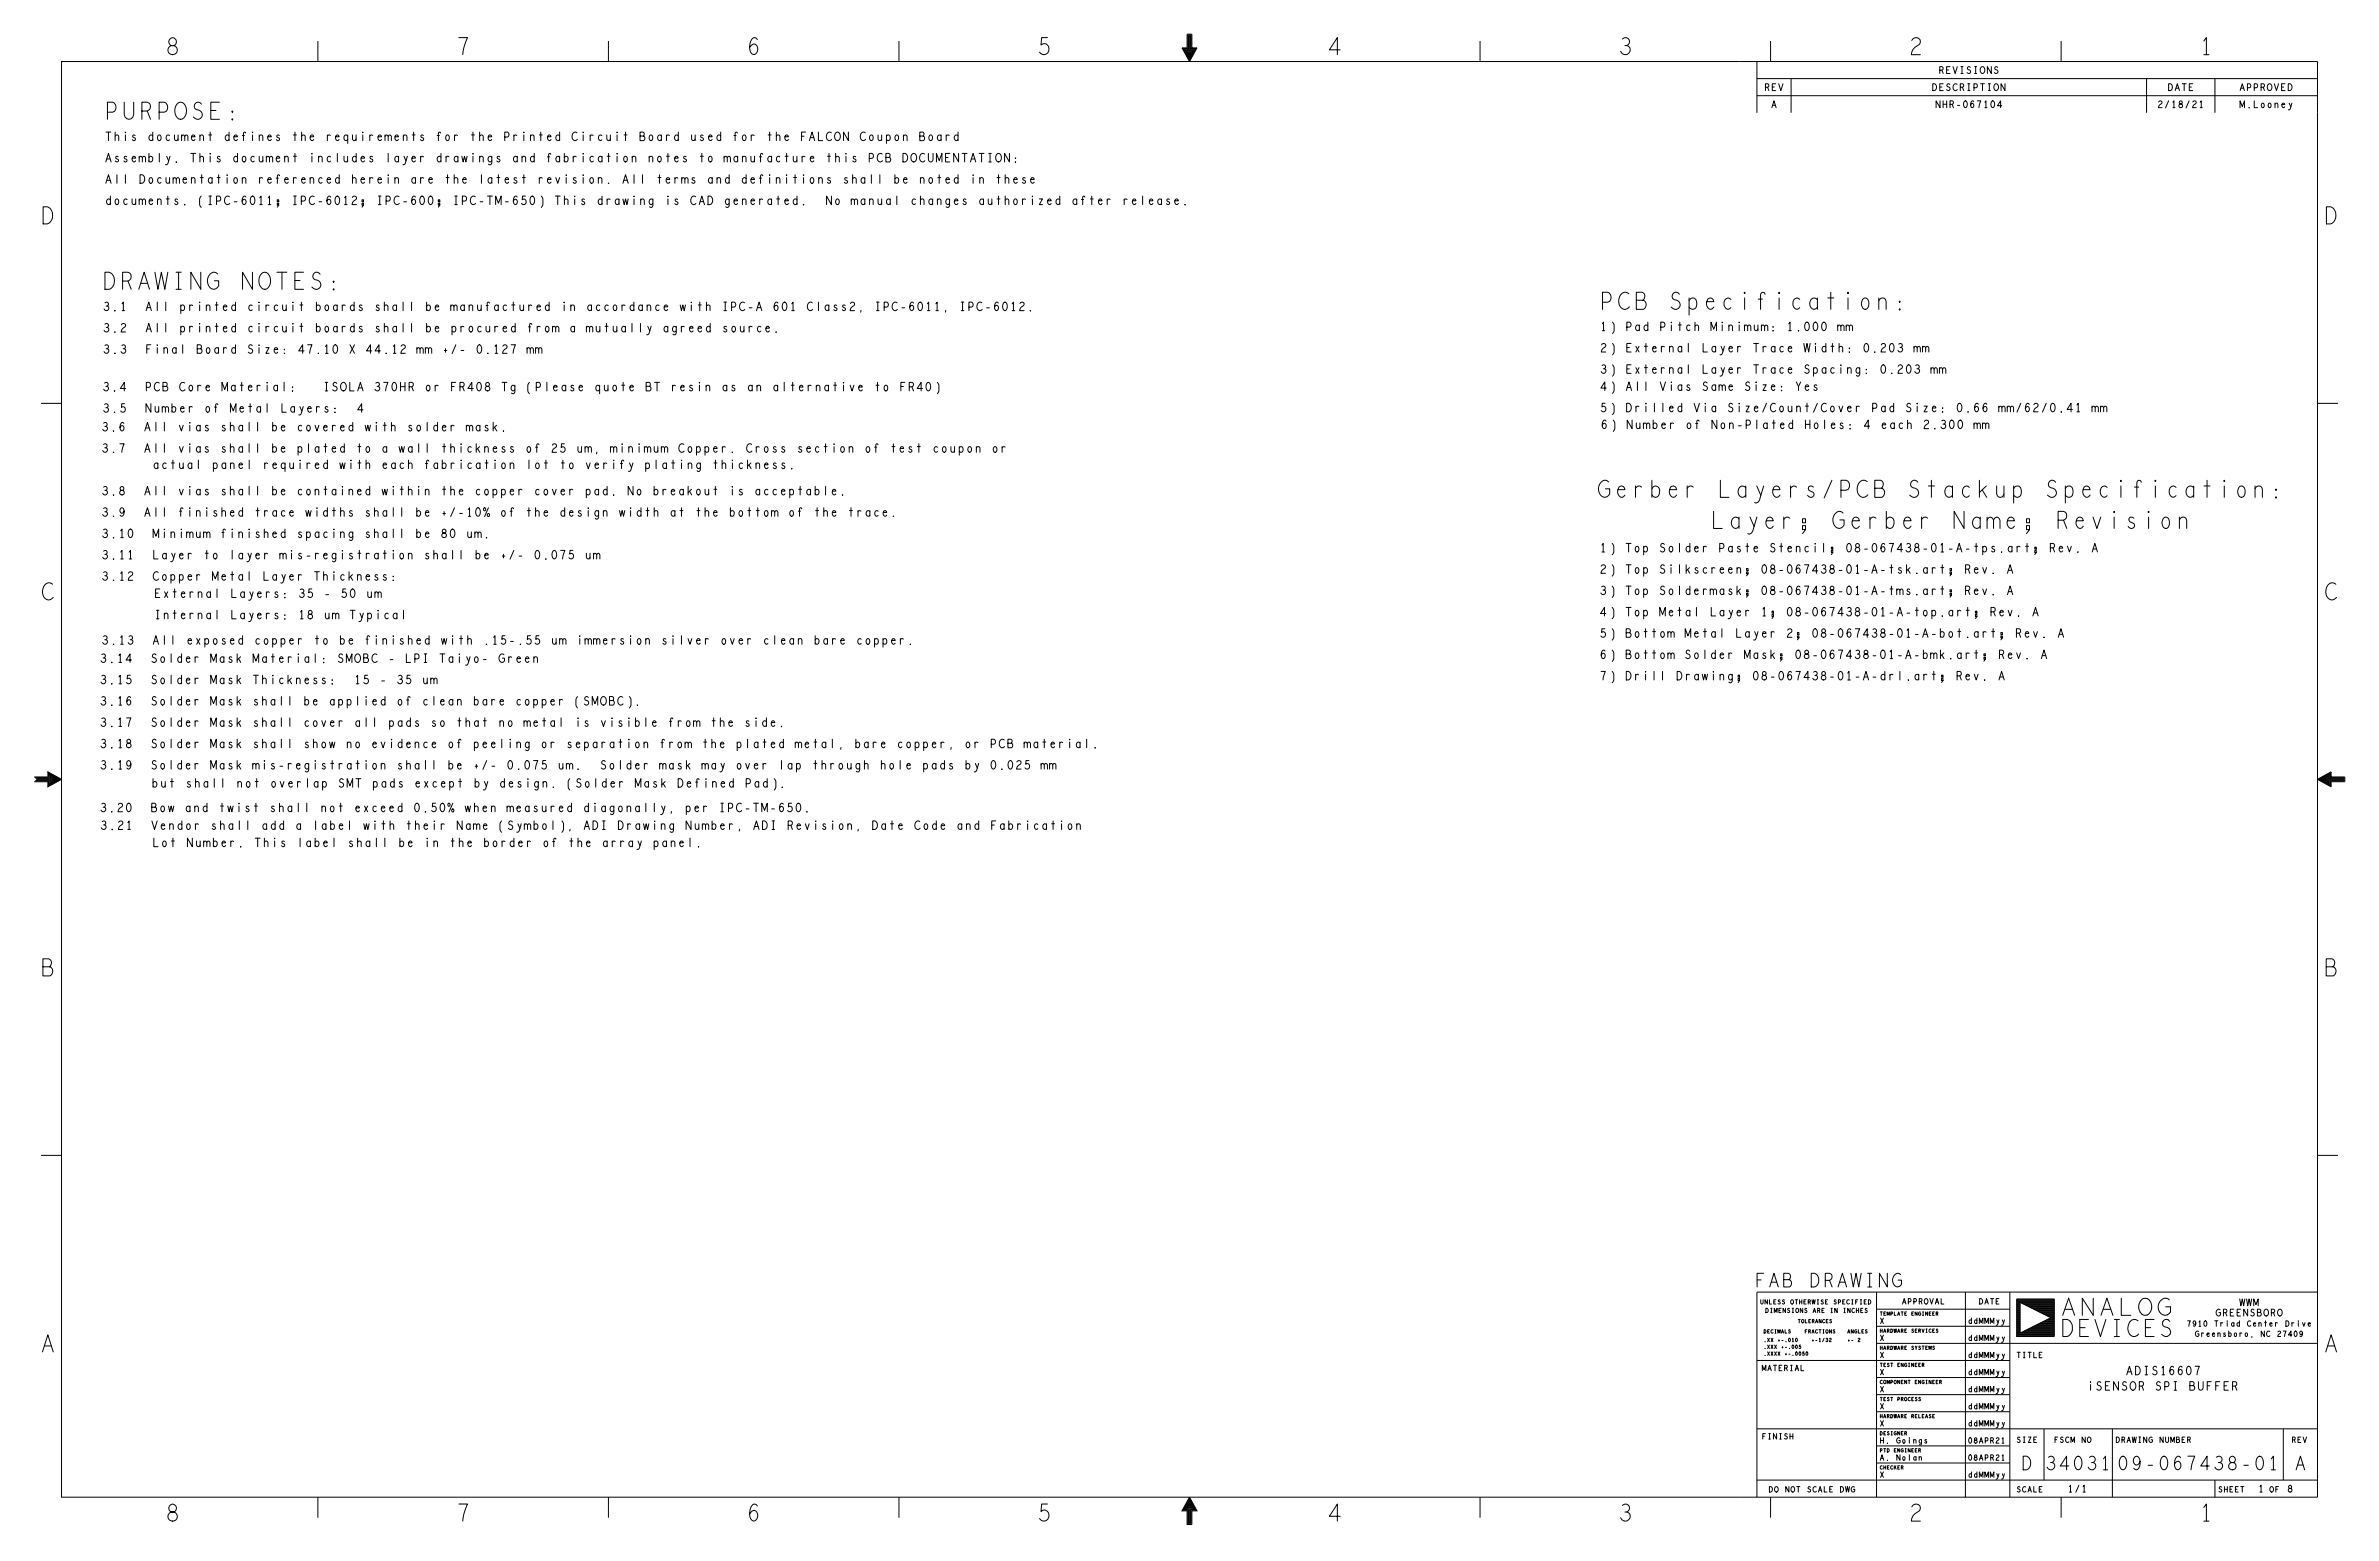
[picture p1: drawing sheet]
<svg xmlns="http://www.w3.org/2000/svg" width="884mm" height="580mm" viewBox="0 0 884 580" stroke-linecap="round" stroke-linejoin="round" font-family="sans-serif">
<defs><g id="words">
<g font-size="6.3">
<text x="601.5" y="20.3">3</text>
<text x="817.4" y="20.3">1</text>
<text x="620.3" y="114.9">Specification:</text>
<text x="593.6" y="184.8">Gerber</text>
<text x="638.9" y="184.8">Layers/PCB</text>
<text x="710.2" y="184.8">Stackup</text>
<text x="762" y="184.8">Specification:</text>
<text x="635.9" y="196.3">Layer;</text>
<text x="681.1" y="196.3">Gerber</text>
<text x="726.4" y="196.3">Name;</text>
<text x="765.1" y="196.3">Revision</text>
<text x="15.4" y="502.3">A</text>
<text x="863.7" y="502.3">A</text>
<text x="601.5" y="565.1">3</text>
<text x="817.4" y="565.1">1</text>
</g>
<g font-size="5.1">
<text x="652.1" y="478.2">FAB</text>
<text x="760.1" y="546.1">34031</text>
<text x="852.8" y="546.1">A</text>
</g>
<g font-size="3.2">
<text x="39.1" y="52.2">This</text>
<text x="55.1" y="52.2">document</text>
<text x="83.9" y="52.2">defines</text>
<text x="109.5" y="52.2">the</text>
<text x="122.3" y="52.2">requirements</text>
<text x="163.9" y="52.2">for</text>
<text x="176.7" y="52.2">the</text>
<text x="189.5" y="52.2">Printed</text>
<text x="215.1" y="52.2">Circuit</text>
<text x="240.7" y="52.2">Board</text>
<text x="259.9" y="52.2">used</text>
<text x="275.9" y="52.2">for</text>
<text x="288.7" y="52.2">the</text>
<text x="324" y="52.2">Coupon</text>
<text x="346.4" y="52.2">Board</text>
<text x="39.1" y="60.2">Assembly.</text>
<text x="71.1" y="60.2">This</text>
<text x="87.1" y="60.2">document</text>
<text x="115.9" y="60.2">includes</text>
<text x="144.7" y="60.2">layer</text>
<text x="163.9" y="60.2">drawings</text>
<text x="192.7" y="60.2">and</text>
<text x="205.5" y="60.2">fabrication</text>
<text x="243.9" y="60.2">notes</text>
<text x="263.1" y="60.2">to</text>
<text x="272.7" y="60.2">manufacture</text>
<text x="311.1" y="60.2">this</text>
<text x="51.9" y="68.1">Documentation</text>
<text x="96.7" y="68.1">referenced</text>
<text x="131.9" y="68.1">herein</text>
<text x="154.3" y="68.1">are</text>
<text x="167.1" y="68.1">the</text>
<text x="179.9" y="68.1">latest</text>
<text x="202.3" y="68.1">revision.</text>
<text x="247.1" y="68.1">terms</text>
<text x="266.3" y="68.1">and</text>
<text x="279.1" y="68.1">definitions</text>
<text x="317.6" y="68.1">shall</text>
<text x="336.8" y="68.1">be</text>
<text x="346.4" y="68.1">noted</text>
<text x="365.6" y="68.1">in</text>
<text x="375.2" y="68.1">these</text>
<text x="39.1" y="76">documents.</text>
<text x="74.3" y="76">(IPC-6011;</text>
<text x="208.7" y="76">This</text>
<text x="224.7" y="76">drawing</text>
<text x="272.7" y="76">generated.</text>
<text x="311.1" y="76">No</text>
<text x="320.8" y="76">manual</text>
<text x="343.2" y="76">changes</text>
<text x="368.8" y="76">authorized</text>
<text x="404" y="76">after</text>
<text x="423.2" y="76">release.</text>
<text x="38.4" y="115.4">3.1</text>
<text x="67.2" y="115.4">printed</text>
<text x="92.8" y="115.4">circuit</text>
<text x="118.4" y="115.4">boards</text>
<text x="140.8" y="115.4">shall</text>
<text x="169.6" y="115.4">manufactured</text>
<text x="211.2" y="115.4">in</text>
<text x="220.8" y="115.4">accordance</text>
<text x="256" y="115.4">with</text>
<text x="304" y="115.4">Class2,</text>
<text x="38.4" y="123.3">3.2</text>
<text x="67.2" y="123.3">printed</text>
<text x="92.8" y="123.3">circuit</text>
<text x="118.4" y="123.3">boards</text>
<text x="140.8" y="123.3">shall</text>
<text x="169.6" y="123.3">procured</text>
<text x="198.4" y="123.3">from</text>
<text x="220.8" y="123.3">mutually</text>
<text x="249.6" y="123.3">agreed</text>
<text x="272" y="123.3">source.</text>
<text x="604.2" y="122.9">Pad</text>
<text x="616.9" y="122.9">Pitch</text>
<text x="636" y="122.9">Minimum:</text>
<text x="683.8" y="122.9">mm</text>
<text x="38.4" y="131.3">3.3</text>
<text x="54.3" y="131.3">Final</text>
<text x="73.4" y="131.3">Board</text>
<text x="92.5" y="131.3">Size:</text>
<text x="156.2" y="131.3">mm</text>
<text x="165.8" y="131.3">+/-</text>
<text x="197.6" y="131.3">mm</text>
<text x="604.2" y="130.8">External</text>
<text x="632.8" y="130.8">Layer</text>
<text x="651.9" y="130.8">Trace</text>
<text x="671.1" y="130.8">Width:</text>
<text x="712.5" y="130.8">mm</text>
<text x="604.2" y="138.7">External</text>
<text x="632.8" y="138.7">Layer</text>
<text x="651.9" y="138.7">Trace</text>
<text x="671.1" y="138.7">Spacing:</text>
<text x="718.8" y="138.7">mm</text>
<text x="38.2" y="145.2">3.4</text>
<text x="67" y="145.2">Core</text>
<text x="83" y="145.2">Material:</text>
<text x="159.8" y="145.2">or</text>
<text x="188.6" y="145.2">Tg</text>
<text x="198.2" y="145.2">(Please</text>
<text x="223.9" y="145.2">quote</text>
<text x="252.7" y="145.2">resin</text>
<text x="281.5" y="145.2">an</text>
<text x="291.1" y="145.2">alternative</text>
<text x="616.8" y="145.1">Vias</text>
<text x="632.7" y="145.1">Same</text>
<text x="648.5" y="145.1">Size:</text>
<text x="667.5" y="145.1">Yes</text>
<text x="38.2" y="153.2">3.5</text>
<text x="54.2" y="153.2">Number</text>
<text x="76.4" y="153.2">of</text>
<text x="86" y="153.2">Metal</text>
<text x="105.1" y="153.2">Layers:</text>
<text x="604.2" y="153">Drilled</text>
<text x="629.8" y="153">Via</text>
<text x="642.6" y="153">Size/Count/Cover</text>
<text x="697" y="153">Pad</text>
<text x="709.8" y="153">Size:</text>
<text x="745" y="153">mm/62/0.41</text>
<text x="780.2" y="153">mm</text>
<text x="37.8" y="160.1">3.6</text>
<text x="66.5" y="160.1">vias</text>
<text x="82.4" y="160.1">shall</text>
<text x="101.5" y="160.1">be</text>
<text x="111.1" y="160.1">covered</text>
<text x="136.6" y="160.1">with</text>
<text x="152.5" y="160.1">solder</text>
<text x="174.8" y="160.1">mask.</text>
<text x="604.4" y="159.3">Number</text>
<text x="626.7" y="159.3">of</text>
<text x="636.3" y="159.3">Non-Plated</text>
<text x="671.3" y="159.3">Holes:</text>
<text x="700" y="159.3">each</text>
<text x="735" y="159.3">mm</text>
<text x="37.8" y="168">3.7</text>
<text x="66.6" y="168">vias</text>
<text x="82.7" y="168">shall</text>
<text x="101.9" y="168">be</text>
<text x="111.5" y="168">plated</text>
<text x="143.5" y="168">a</text>
<text x="165.9" y="168">thickness</text>
<text x="217.1" y="168">um,</text>
<text x="229.9" y="168">minimum</text>
<text x="255.5" y="168">Copper.</text>
<text x="281.1" y="168">Cross</text>
<text x="300.3" y="168">section</text>
<text x="335.5" y="168">test</text>
<text x="351.5" y="168">coupon</text>
<text x="56.8" y="174.1">actual</text>
<text x="79.2" y="174.1">panel</text>
<text x="98.4" y="174.1">required</text>
<text x="127.2" y="174.1">with</text>
<text x="143.2" y="174.1">each</text>
<text x="159.2" y="174.1">fabrication</text>
<text x="197.6" y="174.1">lot</text>
<text x="220" y="174.1">verify</text>
<text x="242.4" y="174.1">plating</text>
<text x="268" y="174.1">thickness.</text>
<text x="37.8" y="183.9">3.8</text>
<text x="66.6" y="183.9">vias</text>
<text x="82.7" y="183.9">shall</text>
<text x="101.9" y="183.9">be</text>
<text x="111.5" y="183.9">contained</text>
<text x="143.5" y="183.9">within</text>
<text x="165.9" y="183.9">the</text>
<text x="178.7" y="183.9">copper</text>
<text x="201.1" y="183.9">cover</text>
<text x="220.3" y="183.9">pad.</text>
<text x="245.9" y="183.9">breakout</text>
<text x="284.3" y="183.9">acceptable.</text>
<text x="37.8" y="191.8">3.9</text>
<text x="66.6" y="191.8">finished</text>
<text x="95.5" y="191.8">trace</text>
<text x="114.7" y="191.8">widths</text>
<text x="137.1" y="191.8">shall</text>
<text x="197.9" y="191.8">the</text>
<text x="210.7" y="191.8">design</text>
<text x="233.1" y="191.8">width</text>
<text x="261.9" y="191.8">the</text>
<text x="274.7" y="191.8">bottom</text>
<text x="306.7" y="191.8">the</text>
<text x="319.5" y="191.8">trace.</text>
<text x="37.8" y="199.7">3.10</text>
<text x="57" y="199.7">Minimum</text>
<text x="82.4" y="199.7">finished</text>
<text x="111.1" y="199.7">spacing</text>
<text x="136.6" y="199.7">shall</text>
<text x="155.7" y="199.7">be</text>
<text x="174.8" y="199.7">um.</text>
<text x="37.8" y="207.7">3.11</text>
<text x="57" y="207.7">Layer</text>
<text x="76.3" y="207.7">to</text>
<text x="85.9" y="207.7">layer</text>
<text x="105.1" y="207.7">mis-registration</text>
<text x="159.5" y="207.7">shall</text>
<text x="220.3" y="207.7">um</text>
<text x="604.1" y="205.1">Top</text>
<text x="616.9" y="205.1">Solder</text>
<text x="639.3" y="205.1">Paste</text>
<text x="658.5" y="205.1">Stencil;</text>
<text x="687.3" y="205.1">08-067438-01-A-tps.art;</text>
<text x="764.1" y="205.1">Rev.</text>
<text x="37.8" y="215.6">3.12</text>
<text x="57" y="215.6">Copper</text>
<text x="79.3" y="215.6">Metal</text>
<text x="98.4" y="215.6">Layer</text>
<text x="117.5" y="215.6">Thickness:</text>
<text x="604" y="213">Top</text>
<text x="616.8" y="213">Silkscreen;</text>
<text x="655" y="213">08-067438-01-A-tsk.art;</text>
<text x="731.4" y="213">Rev.</text>
<text x="57.4" y="222">External</text>
<text x="85.9" y="222">Layers:</text>
<text x="120.8" y="222">-</text>
<text x="136.7" y="222">um</text>
<text x="604" y="220.9">Top</text>
<text x="616.8" y="220.9">Soldermask;</text>
<text x="655" y="220.9">08-067438-01-A-tms.art;</text>
<text x="731.4" y="220.9">Rev.</text>
<text x="57.4" y="229.9">Internal</text>
<text x="86.1" y="229.9">Layers:</text>
<text x="121.1" y="229.9">um</text>
<text x="130.7" y="229.9">Typical</text>
<text x="604" y="228.9">Top</text>
<text x="616.8" y="228.9">Metal</text>
<text x="635.9" y="228.9">Layer</text>
<text x="655" y="228.9">1;</text>
<text x="664.6" y="228.9">08-067438-01-A-top.art;</text>
<text x="741" y="228.9">Rev.</text>
<text x="37.8" y="239.4">3.13</text>
<text x="69.8" y="239.4">exposed</text>
<text x="95.5" y="239.4">copper</text>
<text x="117.9" y="239.4">to</text>
<text x="127.5" y="239.4">be</text>
<text x="137.1" y="239.4">finished</text>
<text x="165.9" y="239.4">with</text>
<text x="207.5" y="239.4">um</text>
<text x="217.1" y="239.4">immersion</text>
<text x="249.1" y="239.4">silver</text>
<text x="271.5" y="239.4">over</text>
<text x="287.5" y="239.4">clean</text>
<text x="306.7" y="239.4">bare</text>
<text x="322.7" y="239.4">copper.</text>
<text x="604" y="236.8">Bottom</text>
<text x="626.3" y="236.8">Metal</text>
<text x="645.4" y="236.8">Layer</text>
<text x="664.6" y="236.8">2;</text>
<text x="674.1" y="236.8">08-067438-01-A-bot.art;</text>
<text x="750.6" y="236.8">Rev.</text>
<text x="604" y="244.7">Bottom</text>
<text x="626.3" y="244.7">Solder</text>
<text x="648.6" y="244.7">Mask;</text>
<text x="667.7" y="244.7">08-067438-01-A-bmk.art;</text>
<text x="744.2" y="244.7">Rev.</text>
<text x="37.2" y="246.1">3.14</text>
<text x="56.3" y="246.1">Solder</text>
<text x="78.6" y="246.1">Mask</text>
<text x="94.5" y="246.1">Material:</text>
<text x="145.5" y="246.1">-</text>
<text x="164.6" y="246.1">Taiyo-</text>
<text x="186.9" y="246.1">Green</text>
<text x="37.2" y="254.1">3.15</text>
<text x="56.3" y="254.1">Solder</text>
<text x="78.6" y="254.1">Mask</text>
<text x="94.5" y="254.1">Thickness:</text>
<text x="142.3" y="254.1">-</text>
<text x="158.2" y="254.1">um</text>
<text x="604" y="252.6">Drill</text>
<text x="623.2" y="252.6">Drawing;</text>
<text x="651.8" y="252.6">08-067438-01-A-drl.art;</text>
<text x="728.3" y="252.6">Rev.</text>
<text x="37.2" y="262">3.16</text>
<text x="56.4" y="262">Solder</text>
<text x="78.8" y="262">Mask</text>
<text x="94.8" y="262">shall</text>
<text x="114" y="262">be</text>
<text x="123.6" y="262">applied</text>
<text x="158.8" y="262">clean</text>
<text x="178" y="262">bare</text>
<text x="194" y="262">copper</text>
<text x="37.2" y="269.9">3.17</text>
<text x="56.4" y="269.9">Solder</text>
<text x="78.8" y="269.9">Mask</text>
<text x="94.8" y="269.9">shall</text>
<text x="114" y="269.9">cover</text>
<text x="146" y="269.9">pads</text>
<text x="171.6" y="269.9">that</text>
<text x="187.6" y="269.9">no</text>
<text x="197.2" y="269.9">metal</text>
<text x="226" y="269.9">visible</text>
<text x="251.6" y="269.9">from</text>
<text x="267.6" y="269.9">the</text>
<text x="280.4" y="269.9">side.</text>
<text x="37.2" y="277.8">3.18</text>
<text x="56.4" y="277.8">Solder</text>
<text x="78.8" y="277.8">Mask</text>
<text x="94.8" y="277.8">shall</text>
<text x="114" y="277.8">show</text>
<text x="130" y="277.8">no</text>
<text x="139.6" y="277.8">evidence</text>
<text x="178" y="277.8">peeling</text>
<text x="203.6" y="277.8">or</text>
<text x="213.2" y="277.8">separation</text>
<text x="248.4" y="277.8">from</text>
<text x="264.4" y="277.8">the</text>
<text x="277.2" y="277.8">plated</text>
<text x="299.6" y="277.8">metal,</text>
<text x="322" y="277.8">bare</text>
<text x="338" y="277.8">copper,</text>
<text x="373.3" y="277.8">PCB</text>
<text x="386.1" y="277.8">material.</text>
<text x="37.2" y="285.7">3.19</text>
<text x="56.4" y="285.7">Solder</text>
<text x="78.8" y="285.7">Mask</text>
<text x="94.8" y="285.7">mis-registration</text>
<text x="149.2" y="285.7">shall</text>
<text x="210" y="285.7">um.</text>
<text x="226" y="285.7">Solder</text>
<text x="248.4" y="285.7">mask</text>
<text x="264.4" y="285.7">may</text>
<text x="277.2" y="285.7">over</text>
<text x="293.2" y="285.7">lap</text>
<text x="306" y="285.7">through</text>
<text x="331.6" y="285.7">hole</text>
<text x="347.6" y="285.7">pads</text>
<text x="373.3" y="285.7">0.025</text>
<text x="56.4" y="292.5">but</text>
<text x="69.2" y="292.5">shall</text>
<text x="88.4" y="292.5">not</text>
<text x="101.2" y="292.5">overlap</text>
<text x="139.6" y="292.5">pads</text>
<text x="155.6" y="292.5">except</text>
<text x="178" y="292.5">by</text>
<text x="187.6" y="292.5">design.</text>
<text x="213.2" y="292.5">(Solder</text>
<text x="238.8" y="292.5">Mask</text>
<text x="254.8" y="292.5">Defined</text>
<text x="280.4" y="292.5">Pad).</text>
<text x="56.4" y="301.6">Bow</text>
<text x="69.2" y="301.6">and</text>
<text x="82" y="301.6">twist</text>
<text x="101.2" y="301.6">shall</text>
<text x="120.4" y="301.6">not</text>
<text x="133.2" y="301.6">exceed</text>
<text x="174.8" y="301.6">when</text>
<text x="190.8" y="301.6">measured</text>
<text x="219.6" y="301.6">diagonally,</text>
<text x="258" y="301.6">per</text>
<text x="37.3" y="308.2">3.21</text>
<text x="56.5" y="308.2">Vendor</text>
<text x="78.9" y="308.2">shall</text>
<text x="98.1" y="308.2">add</text>
<text x="110.9" y="308.2">a</text>
<text x="117.3" y="308.2">label</text>
<text x="136.6" y="308.2">with</text>
<text x="152.6" y="308.2">their</text>
<text x="171.8" y="308.2">Name</text>
<text x="187.8" y="308.2">(Symbol),</text>
<text x="232.6" y="308.2">Drawing</text>
<text x="258.2" y="308.2">Number,</text>
<text x="296.6" y="308.2">Revision,</text>
<text x="328.6" y="308.2">Date</text>
<text x="344.6" y="308.2">Code</text>
<text x="360.6" y="308.2">and</text>
<text x="373.4" y="308.2">Fabrication</text>
<text x="56.8" y="314.6">Lot</text>
<text x="69.6" y="314.6">Number.</text>
<text x="95.2" y="314.6">This</text>
<text x="111.2" y="314.6">label</text>
<text x="130.4" y="314.6">shall</text>
<text x="149.6" y="314.6">be</text>
<text x="159.2" y="314.6">in</text>
<text x="168.8" y="314.6">the</text>
<text x="181.6" y="314.6">border</text>
<text x="213.6" y="314.6">the</text>
<text x="226.4" y="314.6">array</text>
<text x="245.6" y="314.6">panel.</text>
<text x="775.6" y="516.5">iSENSOR</text>
<text x="813.4" y="516.5">BUFFER</text>
</g>
<g font-size="2.5">
<text x="655.6" y="33.7">REV</text>
<text x="658.2" y="40">A</text>
<text x="832.2" y="40">M.Looney</text>
<text x="768.4" y="554.4">1/1</text>
<text x="839.2" y="554.4">1</text>
</g>
<g font-size="2">
<text x="731.3" y="491.7">ddMMMyy</text>
<text x="815.6" y="496.6">Greensboro,</text>
<text x="822.8" y="492.8">Triad</text>
<text x="835" y="492.8">Center</text>
<text x="849.3" y="492.8">Drive</text>
<text x="731.3" y="498.1">ddMMMyy</text>
<text x="654.7" y="509.3">MATERIAL</text>
<text x="731.3" y="504.4">ddMMMyy</text>
<text x="731.3" y="510.8">ddMMMyy</text>
<text x="731.3" y="517.1">ddMMMyy</text>
<text x="731.3" y="523.5">ddMMMyy</text>
<text x="731.3" y="529.8">ddMMMyy</text>
<text x="654.7" y="534.7">FINISH</text>
<text x="698.5" y="536.2">H.</text>
<text x="704.5" y="536.2">Goings</text>
<text x="851.5" y="535.9">REV</text>
<text x="698.5" y="542.5">A.</text>
<text x="704.5" y="542.5">Nolan</text>
<text x="731.3" y="548.9">ddMMMyy</text>
<text x="824.2" y="554.4">SHEET</text>
</g>
<text font-size="1.6" x="673.7" y="487.7">ARE</text>
<g font-size="1.3">
<text x="710.2" y="488.7">ENGINEER</text>
<text x="698.5" y="495">HARDWARE</text>
<text x="660.4" y="498.5">+-.010</text>
<text x="661.7" y="501">+-.005</text>
<text x="673.1" y="498.5">+-1/32</text>
<text x="686.4" y="498.5">+-</text>
<text x="698.5" y="501.4">HARDWARE</text>
<text x="705" y="507.7">ENGINEER</text>
<text x="711.5" y="514.1">ENGINEER</text>
<text x="698.5" y="526.8">HARDWARE</text>
<text x="710.2" y="526.8">RELEASE</text>
<text x="703.6" y="539.5">ENGINEER</text>
<text x="698.5" y="545.8">CHECKER</text>
</g>
</g></defs>
<!-- layer: Text -->
<g fill="none" stroke="#000" stroke-width=".37">
<path d="M62.9 14.7a1.46 1.46 0 0 0 .1 1.7 1.46 1.46 0 0 0 1.5 .5 1.72 1.72 0 0 1 1.1 2.7 1.72 1.72 0 0 1-2.9 0 1.72 1.72 0 0 1 1-2.7 1.45 1.45 0 0 0 1.8-1.9 1.45 1.45 0 0 0-2.6-.3zM170.5 14h3.2l-1.4 3.8-.4 2.5M281.4 14.7l-1-.7a2.28 2.28 0 0 0-1.7 2.1 4 4 0 0 0 .8 4 1.53 1.53 0 0 0 1.6-.2 1.53 1.53 0 0 0 .5-1.6 1.44 1.44 0 0 0-.7-1.7 1.44 1.44 0 0 0-1.8 .3l-.6 .8M389.2 14h-2.2l-.2 2.7a1.98 1.98 0 0 1 3.1 1.4 1.98 1.98 0 0 1-2.6 2.1l-1.1-.8M497.9 18.5h-4l3-4.5v6.3M602.8 14.5a1.53 1.53 0 0 1 2.4 .1 1.53 1.53 0 0 1-.8 2.3M710.3 15a1.61 1.61 0 0 1 2.3-.9 1.61 1.61 0 0 1 .5 2.4 4.3 4.3 0 0 0-2.9 3.8h3.3M818.8 15.2l1-1.2v6.3M46.2 38v4.5a1.76 1.76 0 0 0 1.7 1.8 1.76 1.76 0 0 0 1.8-1.8v-4.5M65.9 38.5a1.91 1.91 0 0 1 2.1-.3 1.91 1.91 0 0 1 1.1 1.7 3.4 3.4 0 0 1-2 4.4 3.5 3.5 0 0 1-1.2-5.8zM74.9 38.7a1.45 1.45 0 0 0-2.3-.3 1.45 1.45 0 0 0 .4 2.3 1.84 1.84 0 0 1 2.1 2.5 1.84 1.84 0 0 1-3.3 .3M81.5 38h-3.2v6.3h3.2"/>
<path d="M656 32.4h.7l.5-.3-.2-.9-1-.1v2.6M659.8 31.1h-1.3v2.6h1.3M660.9 31.1l.8 2.6 .8-2.6M718.1 31.1a1.28 1.28 0 0 1 1.4 1.3 1.28 1.28 0 0 1-1.4 1.3zM720.7 26.1h.8l.4-.4-.1-.8-1.1-.1v2.5M720.7 32.3h.8M720.8 37.5v2.5l-1.4-2.5v2.5M721.5 26.1l.5 1.2M722 38.7h1.3M722 37.5v2.5M722 31.1h-1.3v2.6h1.3M723.3 26h.7"/>
<path d="M723.3 37.5v2.5M724.4 31.4a.58 .58 0 0 0-.9-.1 .58 .58 0 0 0 .2 .9 .73 .73 0 0 1 .8 1 .73 .73 0 0 1-1.3 .1M724.5 24.8h-1.2v2.5h1.2M724.5 38.8h.8l.4-.4-.1-.8-1.1-.1v2.5M725.3 38.8l.5 1.2M725.6 24.8l.8 2.5 .8-2.5M727.1 31.3a1.22 1.22 0 0 0-1.5 .8 1.22 1.22 0 0 0 .8 1.6l.8-.4M727.3 39.2h.8M728.3 32.4h.8l.5-.3-.2-.9-1.1-.1v2.6M728.6 27.3h.8M728.6 24.8h.8M729 24.8v2.5"/>
<path d="M729.1 32.4l.5 1.3M730 37.5a1.25 1.25 0 0 1 1 .9 1.25 1.25 0 0 1-.3 1.3l-.2 .2a1.25 1.25 0 0 1-1-.8 1.25 1.25 0 0 1 .3-1.3zM731.1 31.1h.8M731.1 33.7h.8M731.5 31.1v2.6M732.1 25.1a.58 .58 0 0 0-1-.1 .58 .58 0 0 0 .2 .9 .73 .73 0 0 1 .9 1 .73 .73 0 0 1-1.3 .1M733.3 37.8l-.1-.3a1.33 1.33 0 0 0-1.1 1 1.33 1.33 0 0 0 .5 1.4 .72 .72 0 0 0 .8-.7 .72 .72 0 0 0-.8-.7l-.4 .4M733.4 32.6l1.1-.1 .2-.6-.3-.7-1-.1v2.6M733.7 27.3h.7M733.7 24.8h.7M734.1 24.8v2.5M734.7 37.5h1.3l-.7 2.5"/>
<path d="M735.9 31.1h1.4M736.1 25a1.17 1.17 0 0 1 1.4 .6 1.17 1.17 0 0 1-.4 1.5 1.17 1.17 0 0 1-1.4-.6 1.17 1.17 0 0 1 .4-1.5zM736.6 31.1v2.6M737.5 38l.4-.5v2.5M738.8 31.1h.7M738.8 33.7h.7M739.1 31.1v2.6M739.9 24.8v2.5l-1.5-2.5v2.5M740.2 37.5a1.25 1.25 0 0 1 1 .9 1.25 1.25 0 0 1-.3 1.3l-.2 .2a1.25 1.25 0 0 1-1.1-.8 1.25 1.25 0 0 1 .4-1.3zM741.2 31.3a1.17 1.17 0 0 1 1.4 .7 1.17 1.17 0 0 1-.4 1.4 1.17 1.17 0 0 1-1.5-.6 1.17 1.17 0 0 1 .5-1.5zM742.2 25.1a.58 .58 0 0 0-.9-.1 .58 .58 0 0 0 .2 .9 .73 .73 0 0 1 .8 1 .73 .73 0 0 1-1.3 .1M743.7 39.3h-1.5l1.1-1.8v2.5"/>
<path d="M745 31.1v2.6l-1.5-2.6v2.6M802 37.9a.64 .64 0 0 1 1-.4 .64 .64 0 0 1 .1 1 1.7 1.7 0 0 0-1.1 1.5h1.3M805.8 31.1a1.28 1.28 0 0 1 1.3 1.3 1.28 1.28 0 0 1-1.3 1.3zM805.8 37.5l-1.2 2.6M807.3 38l.4-.5v2.5M808.2 33.7l.8-2.6 .8 2.6M808.5 32.8h1M809.8 37.8l.1 .8a.74 .74 0 0 1 1.1 .3 .74 .74 0 0 1-.5 1 .74 .74 0 0 1-.9-.6l.5-.6a.58 .58 0 0 0 .7-.8 .58 .58 0 0 0-1-.1zM810.8 31.1h1.5M811.5 31.1v2.6M813.4 37.5l-1.2 2.6M813.4 32.3h.8"/>
<path d="M814.7 31.1h-1.3v2.6h1.3M814.7 37.9a.64 .64 0 0 1 1-.4 .64 .64 0 0 1 .1 1 1.7 1.7 0 0 0-1.1 1.5h1.3M817.5 38l.4-.5v2.5M832.3 33.7l.8-2.6 .8 2.6M832.6 32.8h1M835 32.6l1.1-.1 .2-.6-.3-.7-1-.1v2.6M837.6 32.6l1-.1 .2-.6-.2-.7-1-.1v2.6M837.6 37.5v2.5h1.2M840.1 32.4h.8l.4-.3-.1-.9-1.1-.1v2.6M840.9 32.4l.5 1.3M842.8 31.3a1.17 1.17 0 0 1 1.4 .7 1.17 1.17 0 0 1-.4 1.4 1.17 1.17 0 0 1-1.5-.6 1.17 1.17 0 0 1 .5-1.5zM845 31.1l.8 2.6 .8-2.6"/>
<path d="M847.7 32.3h.8M849 31.1h-1.3v2.6h1.3M850.2 31.1a1.28 1.28 0 0 1 1.4 1.3 1.28 1.28 0 0 1-1.4 1.3zM39.9 41.7h1.9a1.98 1.98 0 0 0 1.3-1.9 1.98 1.98 0 0 0-1.3-1.8h-1.9v6.3M52.7 41.3h2a1.72 1.72 0 0 0 1.2-1.7 1.72 1.72 0 0 0-1.2-1.6h-2v6.3M54.7 41.3l1.2 3M55.3 57v3.2M56.8 49.1v3.1M59.1 41.7h1.9a1.98 1.98 0 0 0 1.3-1.9 1.98 1.98 0 0 0-1.3-1.8h-1.9v6.3M59.2 57v3.2M78.1 49.1v3.1M78.3 41h1.9"/>
<path d="M86.2 41.4l.3 .2zM86.2 44.2l.3 .2zM88.2 57v3.2M109.6 49.1v3.1M109.6 57v3.2M112.1 49.1v3.1M144.2 57v3.2M162.5 50.3h.7M163.7 49.4l-.3-.3-.5 .4v2.7M163.8 58.4a.98 .98 0 0 0-1.5 .4 .98 .98 0 0 0 .9 1.4l.6-.5M175.2 50.1h1.1M175.7 49.1v3.1"/>
<path d="M178.2 49.1v3.1M187.5 50.9h1a1 1 0 0 0 .6-.9 1 1 0 0 0-.6-.9h-1v3.1M192.2 58.4a.96 .96 0 0 0-1.5 .3 .96 .96 0 0 0 .5 1.4h.6l.4-.4M198.5 57v3.2M203.4 58.3h.8M204.7 57.4l-.4-.4-.5 .5v2.7M214.4 49.3a1.44 1.44 0 0 0-1.8 .5 1.44 1.44 0 0 0 .1 1.8l.8 .6 1-.4M237.8 50.6h1.2a.93 .93 0 0 1 .6 .8 .93 .93 0 0 1-.5 .8h-1.3v-3.1l1.4 .1 .2 .6-.4 .8M241.2 58.6l.4-.5 .8 .2 .1 1.9M248.2 57v3.2M252 49.1v3.1M257 50.1l.1 1.9 .8 .2 .4-.6"/>
<path d="M258.3 50.1v2.1M260.2 58.1h1.1M260.8 57v3.2M267.8 49.1v3.1M270.2 58.6l.1-.2a.51 .51 0 0 1 .5-.3 .51 .51 0 0 1 .5 .3l.1 1.8M274 49.4l-.4-.3-.5 .4v2.7M283.4 57.4l-.3-.4-.5 .5v2.7M285.4 50.1h1.1M286 49.1v3.1M288.4 49.1v3.1M292.3 57v3.2M299.3 49.1h-1.5v3.1"/>
<path d="M300.7 52.2l1-3.1 1 3.1M301.1 51.1h1.2M304.1 49.1v3.1h1.6M308 57v3.2M308.9 49.3a1.44 1.44 0 0 0-1.8 .5 1.44 1.44 0 0 0 .1 1.8l.8 .6 1-.4M310.6 49.3a1.18 1.18 0 0 1 1.4 .2 1.18 1.18 0 0 1 .2 1.4 1.1 1.1 0 0 1-1 1.3 1.1 1.1 0 0 1-1.1-1.3zM315.2 49.1v3.1l-1.8-3.1v3.1M321.5 49.3a1.44 1.44 0 0 0-1.8 .5 1.44 1.44 0 0 0 .1 1.8l.8 .6 1-.4M323.3 50.4l.2-.2a1.01 1.01 0 0 1 .9 1 1.01 1.01 0 0 1-.9 1l-.4-1zM327.8 57.3a1.44 1.44 0 0 0-1.8 .4 1.44 1.44 0 0 0 .1 1.8l.8 .7 1-.5M329.2 58.5h1.2a.93 .93 0 0 1 .6 .8 .93 .93 0 0 1-.5 .9h-1.3v-3.2l1.3 .2 .2 .5-.3 .8M335.5 57a1.59 1.59 0 0 1 1.7 1.6 1.59 1.59 0 0 1-1.7 1.6z"/>
<path d="M338.9 57.3a1.18 1.18 0 0 1 1.4 .1 1.18 1.18 0 0 1 .3 1.4 1.1 1.1 0 0 1-1.1 1.4 1.1 1.1 0 0 1-1.1-1.4zM341.8 50.6h1.2a.93 .93 0 0 1 .6 .8 .93 .93 0 0 1-.5 .8h-1.3v-3.1l1.3 .1 .2 .6-.3 .8M343.5 57.3a1.44 1.44 0 0 0-1.7 .4 1.44 1.44 0 0 0 .1 1.8l.8 .7 .9-.5M344.9 57v2.3a.87 .87 0 0 0 .9 .9 .87 .87 0 0 0 .9-.9v-2.3M345.3 50.4l.3-.2a1.01 1.01 0 0 1 .9 1 1.01 1.01 0 0 1-.9 1l-.5-1zM351.3 58.5h1M352.9 57h-1.6v3.2h1.6M356 49.1v3.1M356.2 57v3.2l-1.8-3.2v3.2M357.5 57h1.8M358.4 57v3.2M360.9 59.1h1.3"/>
<path d="M363.8 57h1.8M364.7 57v3.2M367.4 57h.9M367.9 57v3.2M370.4 57.3a1.18 1.18 0 0 1 1.4 .1 1.18 1.18 0 0 1 .3 1.4 1.1 1.1 0 0 1-1.1 1.4 1.1 1.1 0 0 1-1.1-1.4zM375.1 57v3.2l-1.9-3.2v3.2M377.2 58.7l.2 .1zM658.3 40l.8-2.5 .8 2.5M737.5 40h.8M807.3 40h.8M817.5 40h.8M832.3 40v-2.5l.8 2.1 .8-2.1v2.5"/>
<path d="M16 76.8a3.2 3.2 0 0 1 3.2 1.5 3.2 3.2 0 0 1-.1 3.5l-.4 .6-1.1 .8h-1.6zM39.3 60.2l1-3.2 1 3.2M39.3 68.1l1-3.2 1 3.2M39.7 67h1.2M41 72.8v3.2M43.4 64.9v3.2M46.6 64.9v3.2M62.3 72.8v3.2M74.7 72.8l-.5 1.1v2.1l.5 1.1M77.6 72.8h1M78.1 72.8v3.2M80.5 74.7h.9a1 1 0 0 0 .6-.9 1 1 0 0 0-.6-1h-.9v3.2"/>
<path d="M85.3 73.1a1.44 1.44 0 0 0-1.8 .5 1.44 1.44 0 0 0 .1 1.8l.8 .6 1-.5M91.4 73.2l-.5-.4a1.88 1.88 0 0 0-.2 3.2 .97 .97 0 0 0 .7-1.1 .97 .97 0 0 0-.9-.8l-.6 .6M93.5 73a1.26 1.26 0 0 1 1.2 .6 1.26 1.26 0 0 1 0 1.3 .86 .86 0 0 1-.9 1.1 .86 .86 0 0 1-.8-1.1v-.9zM96.5 73.5l.5-.7v3.2M99.7 73.5l.4-.7v3.2M103.9 65.3l-.4-.4-.4 .5v2.7M109.1 72.8h1M109.1 76h1M109.6 72.8v3.2M112 74.7h.9a1 1 0 0 0 .6-.9 1 1 0 0 0-.6-1h-.9v3.2M116.8 73.1a1.44 1.44 0 0 0-1.8 .5 1.44 1.44 0 0 0 .1 1.8l.8 .6 1-.5M118.5 75h1"/>
<path d="M122.9 73.2l-.5-.4a1.88 1.88 0 0 0-.2 3.2 .97 .97 0 0 0 .7-1.1 .97 .97 0 0 0-.9-.8l-.6 .6M125 73a1.26 1.26 0 0 1 1.2 .6 1.26 1.26 0 0 1 0 1.3 .86 .86 0 0 1-.9 1.1 .86 .86 0 0 1-.8-1.1v-.9zM126 64.9v3.2M128 73.5l.5-.7v3.2M128 76h1M130.9 73.4a.8 .8 0 0 1 1.1-.5 .8 .8 0 0 1 .3 1.2 2.12 2.12 0 0 0-1.5 1.9h1.7M134.5 74.2h.6v.8h-.6zM135.1 76.2h-.6v-.7h.6v.7l-.6 .8M140.6 72.8h1M140.6 76h1M141.1 72.8v3.2M143.4 74.7h1a1 1 0 0 0 .6-.9 1 1 0 0 0-.6-1h-1v3.2"/>
<path d="M148.2 73.1a1.44 1.44 0 0 0-1.7 .5 1.44 1.44 0 0 0 .1 1.8l.8 .6 1-.5M150 75h1M154.4 73.2l-.5-.4a1.88 1.88 0 0 0-.2 3.2 .97 .97 0 0 0 .7-1.1 .97 .97 0 0 0-1-.8l-.5 .6M154.4 66.4a.96 .96 0 0 0-1.5 .2 .96 .96 0 0 0 .5 1.4h.6l.4-.3M156.5 73a1.26 1.26 0 0 1 1.2 .6 1.26 1.26 0 0 1 0 1.3 .86 .86 0 0 1-.9 1.1 .86 .86 0 0 1-.8-1.1v-.9zM159.7 73a1.26 1.26 0 0 1 1.1 .6 1.26 1.26 0 0 1 0 1.3 .86 .86 0 0 1-.8 1.1 .86 .86 0 0 1-.8-1.1v-.9zM162.9 74.2h.5v.8h-.5zM163.4 76.2h-.5v-.7h.5v.7l-.5 .8M165.7 66h1.1M166.3 64.9v3.2M168.8 64.9v3.2M169 72.8h.9"/>
<path d="M169 76h.9M169.4 72.8v3.2M171.8 74.7h.9a1 1 0 0 0 .7-.9 1 1 0 0 0-.7-1h-.9v3.2M176.6 73.1a1.44 1.44 0 0 0-1.8 .5 1.44 1.44 0 0 0 .1 1.8l.8 .6 1-.5M178.4 75h1M178.9 64.9v3.2M181.1 72.8h1.8M182 72.8v3.2M184.2 76v-3.2l1 2.7 1-2.7v3.2M185.2 64.9v3.2M187.8 75h1M192.1 73.2l-.4-.4a1.88 1.88 0 0 0-.2 3.2 .97 .97 0 0 0 .7-1.1 .97 .97 0 0 0-1-.8l-.5 .6"/>
<path d="M194.6 64.9v3.2M195.2 72.8h-1l-.2 1.4a.95 .95 0 0 1 1.3 .3 .95 .95 0 0 1-.2 1.3 .95 .95 0 0 1-1.3-.3M197.5 73a1.26 1.26 0 0 1 1.1 .6 1.26 1.26 0 0 1 0 1.3 .86 .86 0 0 1-.8 1.1 .86 .86 0 0 1-.8-1.1v-.9zM200.4 66v2.1M201.1 72.8l.6 1.1v2.1l-.6 1.1M201.5 66.2l-.7-.2-.4 .4M206.3 72.8h1.8M207.2 72.8v3.2M223.7 74.3a.98 .98 0 0 0-1.5 .4 .98 .98 0 0 0 .8 1.3l.7-.5M223.7 72.8v3.2M231.4 68.1l1-3.2 1 3.2M231.8 67h1.3"/>
<path d="M235.6 64.9v3.2M238.7 64.9v3.2M244.5 66h1.1M245 64.9v3.2M248.1 72.9l.1 .1zM248.2 73.9v2.1M251.8 74.1l-.7-.1-.3 .4 .2 .4 .7 .3a.59 .59 0 0 1-.1 .9 .59 .59 0 0 1-.9-.3M258.5 73.1a1.44 1.44 0 0 0-1.8 .5 1.44 1.44 0 0 0 .1 1.8l.8 .6 1-.5M259.8 76l1-3.2 1 3.2M260.1 74.9h1.3M263.1 72.8a1.59 1.59 0 0 1 1.7 1.6 1.59 1.59 0 0 1-1.7 1.6zM264.6 66.4a.96 .96 0 0 0-1.4 .2 .96 .96 0 0 0 .5 1.4h.5l.4-.3"/>
<path d="M264.6 66v2.1M270.9 74.3a.84 .84 0 0 0-1.1-.2 .84 .84 0 0 0-.3 1.2 .71 .71 0 0 0 .6 .7 .71 .71 0 0 0 .8-.5M270.9 73.9l-.1 2.9a.67 .67 0 0 1-1.1 0M270.9 64.9v3.2M277.2 66.4a.98 .98 0 0 0-1.5 .4 .98 .98 0 0 0 .9 1.3l.6-.5M277.2 64.9v3.2M289.1 72.8v3.2M296.1 72.8v3.2M308.9 72.8v3.2l-1.8-3.2v3.2M316.8 66.5l.4-.5 .8 .2 .1 1.9M316.8 64.9v3.2M317.5 74.5l.1-.3a.51 .51 0 0 1 .5-.3 .51 .51 0 0 1 .4 .3l.1 1.8"/>
<path d="M323.8 64.9v3.2M326.9 64.9v3.2M332.5 64.9v3.2M333.2 72.8v3.2M335.8 66.7h1.2l-.1-.4a.83 .83 0 0 0-1.2 0 .83 .83 0 0 0 .1 1.2 .66 .66 0 0 0 1 .5l.2-.3M342 74.4l.4-.4 .8 .2 .1 1.8M342 72.8v3.2M345.3 66.2l.3-.2a1.01 1.01 0 0 1 .9 1 1.01 1.01 0 0 1-.9 1l-.5-1zM347.9 60.2v-3.2l1.1 2.6 1-2.6v3.2M349 64.9v3.2M356 64.9v3.2M360.6 60.2l1-3.2 .9 3.2"/>
<path d="M361.5 65l.1 .1zM364 66.5l.4-.5 .9 .2 .1 1.9M364 66v2.1M367.2 73.9l.1 1.9 .8 .2 .4-.6M367.4 60.2h.9M373.5 66.5l.4-.5 .8 .2 .1 1.9M373.5 64.9v3.2M377.2 60.1l.2 .1zM401.8 74.1h.8M403.1 73.2l-.4-.4-.4 .5v2.7M405.7 72.8v3.2M420.8 74.6h1.3l-.2-.4a.83 .83 0 0 0-1.1 .1 .83 .83 0 0 0 0 1.1 .66 .66 0 0 0 1 .5l.3-.3"/>
<path d="M424.5 72.8v3.2M864.4 76.8a3.2 3.2 0 0 1 3.2 1.5 3.2 3.2 0 0 1-.1 3.5l-.4 .6-1.1 .8h-1.6zM39 112.5a.76 .76 0 0 1 1.2 .1 .76 .76 0 0 1-.4 1.1M39 101.1a3.2 3.2 0 0 1 3.2 1.5 3.2 3.2 0 0 1-.1 3.5l-.4 .7-1.1 .7h-1.6zM45.4 112.9l.4-.7v3.2M45.6 104.4h2a1.72 1.72 0 0 0 1.2-1.6 1.72 1.72 0 0 0-1.2-1.7h-2v6.4M47.6 104.4l1.2 3.1M51.6 107.5l2-6.4 2 6.4M52.3 105.3h2.5M54.3 115.4l1-3.2 1 3.2M54.7 114.3h1.2M57.6 101.1l1.1 6.4 1.3-6.4 1.2 6.4 1.2-6.4"/>
<path d="M58.4 112.2v3.2M61.6 112.2v3.2M65.4 101.1h1.9M65.4 107.5h1.9M66.4 101.1v6.4M74.6 101.1v6.4l-3.7-6.4v6.4M80.8 101.8a1.92 1.92 0 0 0-3.2 .7 3.3 3.3 0 0 0 1.8 5l.8-.2 1-1.1v-1.9h-1.6M93.8 101.1v6.4l-3.7-6.4v6.4M97.2 101.7a1.91 1.91 0 0 1 2-.4 1.91 1.91 0 0 1 1.2 1.7 3.4 3.4 0 0 1-2 4.5 3.5 3.5 0 0 1-1.2-5.8zM102.9 101.1h3.7M104.8 101.1v6.4M109.6 104.2h1.9"/>
<path d="M112.8 101.1h-3.2v6.4h3.2M117.6 112.2v3.2M118.9 101.9a1.45 1.45 0 0 0-2.3-.3 1.45 1.45 0 0 0 .4 2.3 1.84 1.84 0 0 1 2.1 2.5 1.84 1.84 0 0 1-3.2 .2M123.8 104.5l.3 .2zM123.8 107.4l.3 .2zM131.6 112.2v3.2M140.8 113.5l-.7-.1-.3 .4 .2 .3 .7 .4a.59 .59 0 0 1-.1 .9 .59 .59 0 0 1-.9-.4M142.8 112.2v3.2M149.8 112.2v3.2M152.9 112.2v3.2M158.5 113.8l.4-.4a1.01 1.01 0 0 1 1 1 1.01 1.01 0 0 1-1 1l-.4-.5M158.5 112.2v3.2"/>
<path d="M161.8 114h1.2l-.1-.4a.83 .83 0 0 0-1.2 .1 .83 .83 0 0 0 .1 1.1 .66 .66 0 0 0 1 .5l.2-.3M167.5 113.9l.1-.3a.56 .56 0 0 1 .6-.3 .56 .56 0 0 1 .5 .6v1.5M167.5 113.3v2.1M181.9 112.6l-.4-.4-.5 .5v2.7M190.7 112.2v3.2M204 112.2v3.2M209.5 112.3l.2 .1zM209.6 113.3v2.1M219.8 113.7a.96 .96 0 0 0-1.5 .2 .96 .96 0 0 0 .5 1.4l.6 .1 .4-.4M219.8 113.3v2.1M235.5 112.2v3.2M252.7 113.3l.5 2.1 .5-2.1 .5 2.1 .5-2.1"/>
<path d="M269 115.4h.9M269 112.2h.9M271.8 114.1h1a1 1 0 0 0 .6-.9 1 1 0 0 0-.6-1h-1v3.2M276.6 112.5a1.44 1.44 0 0 0-1.7 .5 1.44 1.44 0 0 0 .1 1.8l.8 .6 .9-.5M278.4 114.4h1M281.1 115.4l1-3.2 .9 3.2M281.4 114.3h1.3M289 112.6l-.4-.4a1.88 1.88 0 0 0-.2 3.2 .97 .97 0 0 0 .7-1.1 .97 .97 0 0 0-1-.8l-.5 .6M291.2 112.3a1.26 1.26 0 0 1 1.2 .7 1.26 1.26 0 0 1-.1 1.3 .86 .86 0 0 1-.8 1.1 .86 .86 0 0 1-.8-1.1v-.9zM294.2 112.9l.5-.7v3.2M294.2 115.4h.9M301.8 112.5a1.44 1.44 0 0 0-1.7 .5 1.44 1.44 0 0 0 .1 1.8l.8 .6 .9-.5"/>
<path d="M304.1 112.2v3.2M316 112.8a.8 .8 0 0 1 1.1-.5 .8 .8 0 0 1 .2 1.2 2.12 2.12 0 0 0-1.4 1.9h1.6M325.7 115.4h.9M325.7 112.2h.9M326.1 112.2v3.2M328.5 114.1h1a1 1 0 0 0 .6-.9 1 1 0 0 0-.6-1h-1v3.2M333.3 112.5a1.44 1.44 0 0 0-1.7 .5 1.44 1.44 0 0 0 .1 1.8l.7 .6 1-.5M335.1 114.4h1M339.4 112.6l-.5-.4a1.88 1.88 0 0 0-.1 3.2 .97 .97 0 0 0 .7-1.1 .97 .97 0 0 0-1-.8l-.5 .6M341.6 112.3a1.26 1.26 0 0 1 1.2 .7 1.26 1.26 0 0 1-.1 1.3 .86 .86 0 0 1-.8 1.1 .86 .86 0 0 1-.8-1.1v-.9zM344.6 112.9l.4-.7v3.2M344.6 115.4h.9"/>
<path d="M347.7 112.9l.5-.7v3.2M347.7 115.4h1M351.4 115.3l-.1 .7M357.2 115.4h.9M357.2 112.2h.9M357.6 112.2v3.2M360 114.1h1a1 1 0 0 0 .6-.9 1 1 0 0 0-.6-1h-1v3.2M364.8 112.5a1.44 1.44 0 0 0-1.7 .5 1.44 1.44 0 0 0 .1 1.8l.7 .6 1-.5M366.6 114.4h1M370.9 112.6l-.5-.4a1.88 1.88 0 0 0-.1 3.2 .97 .97 0 0 0 .7-1.1 .97 .97 0 0 0-1-.8l-.5 .6M373.1 112.3a1.26 1.26 0 0 1 1.2 .7 1.26 1.26 0 0 1-.1 1.3 .86 .86 0 0 1-.8 1.1 .86 .86 0 0 1-.8-1.1v-.9zM376.1 112.9l.4-.7v3.2"/>
<path d="M376.1 115.4h.9M378.9 112.8a.8 .8 0 0 1 1.2-.5 .8 .8 0 0 1 .2 1.2 2.12 2.12 0 0 0-1.4 1.9h1.6M382.8 115.4l.1 .1zM595.4 112.3h1.9a1.98 1.98 0 0 0 1.3-1.9 1.98 1.98 0 0 0-1.3-1.8h-1.9v6.3M599.1 119.7l.6 1v2.2l-.6 1M605.2 109.1a2.04 2.04 0 0 0-3.4 1 3.1 3.1 0 0 0 2.2 4.8l1.4-.9M608 111.5h2.5a1.84 1.84 0 0 1 1.2 1.7 1.84 1.84 0 0 1-1.1 1.7h-2.6v-6.3h2.1a1.7 1.7 0 0 1 .4 2.9M612.3 119.7v3.2M671.1 119.8a1.26 1.26 0 0 1 1.2 .6 1.26 1.26 0 0 1-.1 1.3 .86 .86 0 0 1-.8 1.2 .86 .86 0 0 1-.8-1.2v-.9zM674.2 119.8a1.26 1.26 0 0 1 1.2 .6 1.26 1.26 0 0 1 0 1.3 .86 .86 0 0 1-.9 1.2 .86 .86 0 0 1-.8-1.2v-.9zM677.4 119.8a1.26 1.26 0 0 1 1.1 .6 1.26 1.26 0 0 1 0 1.3 .86 .86 0 0 1-.8 1.2 .86 .86 0 0 1-.8-1.2v-.9zM39 120.4a.76 .76 0 0 1 1.2 .1 .76 .76 0 0 1-.4 1.1"/>
<path d="M39 128.4a.76 .76 0 0 1 1.2 0 .76 .76 0 0 1-.4 1.2M45.1 120.7a.8 .8 0 0 1 1.1-.5 .8 .8 0 0 1 .3 1.2 2.12 2.12 0 0 0-1.5 1.9h1.7M45.3 128.4a.76 .76 0 0 1 1.2 0 .76 .76 0 0 1-.4 1.2M54.3 123.3l1-3.1 1 3.1M54.7 122.2h1.2M58.4 120.2v3.1M61.6 120.2v3.1M73.3 129.6h1.2a.93 .93 0 0 1 .6 .8 .93 .93 0 0 1-.5 .9h-1.3v-3.2l1.3 .2 .2 .5-.3 .8M87.5 128.1v3.2M113 130.4h-2l1.4-2.3v3.2M114.3 128.1h1.6l-.9 3.2M117.6 120.2v3.1"/>
<path d="M118.2 131.2l.2 .1zM121 128.7l.4-.6v3.2M121 131.3h.9M124.3 128.2a1.26 1.26 0 0 1 1.1 .6 1.26 1.26 0 0 1 0 1.4 .86 .86 0 0 1-.8 1.1 .86 .86 0 0 1-.9-1.1v-1zM130 128.1l1.7 3.2M131.6 120.2v3.1M131.7 128.1l-1.7 3.2M138.2 130.4h-2l1.4-2.3v3.2M140.8 121.4l-.7-.1-.3 .4 .2 .4 .7 .3a.59 .59 0 0 1-.1 .9 .59 .59 0 0 1-.9-.3M141.3 130.4h-2l1.5-2.3v3.2M142.8 120.2v3.1M143.4 131.2l.2 .1z"/>
<path d="M146.1 128.7l.5-.6v3.2M146.1 131.3h1M149 128.6a.8 .8 0 0 1 1.2-.5 .8 .8 0 0 1 .2 1.3 2.12 2.12 0 0 0-1.5 1.9h1.7M149.8 120.2v3.1M152.9 120.2v3.1M154.9 129.7l.1-.2a.56 .56 0 0 1 .6-.3 .56 .56 0 0 1 .5 .5v1.6M154.9 129.2v2.1M158.5 121.8l.4-.5a1.01 1.01 0 0 1 1 1 1.01 1.01 0 0 1-1 1l-.4-.4M158.5 120.2v3.1M161.8 121.9h1.2l-.1-.4a.83 .83 0 0 0-1.2 .1 .83 .83 0 0 0 .1 1.2 .66 .66 0 0 0 1 .4l.2-.3M168 121.7l.4-.4a1.01 1.01 0 0 1 1 1 1.01 1.01 0 0 1-1 1l-.4-.4M168 121.2v3.2"/>
<path d="M169.4 128.1l-1.4 3.3M177.8 128.2a1.26 1.26 0 0 1 1.2 .6 1.26 1.26 0 0 1-.1 1.4 .86 .86 0 0 1-.8 1.1 .86 .86 0 0 1-.8-1.1v-1zM181.2 131.2l.1 .1zM183.9 128.7l.5-.6v3.2M183.9 131.3h1M186.8 128.6a.8 .8 0 0 1 1.2-.5 .8 .8 0 0 1 .2 1.3 2.12 2.12 0 0 0-1.5 1.9h1.7M189.9 128.1h1.6l-.9 3.2M191.4 120.2v3.1M195.8 129.7l.2-.2a.56 .56 0 0 1 .6-.3 .56 .56 0 0 1 .4 .5v1.6M195.8 129.2v2.1M196.3 121.4h.8M197.6 120.5l-.3-.3-.5 .4v2.7"/>
<path d="M213.5 121.6a.96 .96 0 0 0-1.5 .2 .96 .96 0 0 0 .5 1.4l.6 .1 .4-.4M213.5 121.2v2.1M217.9 121.8l.1-.3a.56 .56 0 0 1 .6-.3 .56 .56 0 0 1 .5 .6v1.5M217.9 121.2v2.1M219.1 121.8l.1-.3a.51 .51 0 0 1 .5-.3 .51 .51 0 0 1 .4 .3l.1 1.8M225.4 120.2v3.1M234.8 120.2v3.1M238 120.2v3.1M248.1 121.6a.96 .96 0 0 0-1.4 .2 .96 .96 0 0 0 .5 1.4l.5 .1 .4-.4M248.1 121.2v2.1M263.9 120.2v3.1M269.9 121.4l-.7-.1-.2 .4 .1 .4 .7 .3a.59 .59 0 0 1-.1 .9 .59 .59 0 0 1-.8-.3"/>
<path d="M595 128.1a.8 .8 0 0 1 1.2-.4 .8 .8 0 0 1 .2 1.2 2.12 2.12 0 0 0-1.4 1.9h1.6M595.2 135.8a.76 .76 0 0 1 1.3 .1 .76 .76 0 0 1-.4 1.1M595.3 120.3l.5-.6v3.2M595.3 122.9h1M595.7 137a.88 .88 0 0 1 1 .8 .88 .88 0 0 1-.8 1 .88 .88 0 0 1-1-.7M599.1 127.6l.6 1.1v2.1l-.6 1M599.1 135.5l.6 1.1v2.1l-.6 1.1M604.5 121.5h.9a1 1 0 0 0 .6-.9 1 1 0 0 0-.6-.9h-.9v3.2M606 127.6h-1.5v3.2h1.5M606 135.5h-1.5v3.2h1.5M611.5 127.6v3.2M611.5 135.5v3.2"/>
<path d="M627.3 127.6v3.2M627.3 135.5v3.2M632.8 127.6v3.2h1.6M632.8 135.5v3.2h1.6M651.6 127.6h1.8M651.6 135.5h1.8M652.5 127.6v3.2M652.5 135.5v3.2M664.6 120.3l.5-.6v3.2M664.6 122.9h1M668.2 122.8l.1 .1zM693.1 127.7a1.26 1.26 0 0 1 1.2 .6 1.26 1.26 0 0 1 0 1.4 .86 .86 0 0 1-.9 1.1 .86 .86 0 0 1-.8-1.1v-1z"/>
<path d="M696.5 130.7l.2 .1zM699 128.1a.8 .8 0 0 1 1.1-.4 .8 .8 0 0 1 .3 1.2 2.12 2.12 0 0 0-1.5 1.9h1.7M699.4 135.6a1.26 1.26 0 0 1 1.2 .7 1.26 1.26 0 0 1 0 1.3 .86 .86 0 0 1-.9 1.1 .86 .86 0 0 1-.8-1.1v-1zM702.6 127.7a1.26 1.26 0 0 1 1.1 .6 1.26 1.26 0 0 1 0 1.4 .86 .86 0 0 1-.8 1.1 .86 .86 0 0 1-.8-1.1v-1zM702.8 138.7l.2 .1zM705.3 136.1a.8 .8 0 0 1 1.1-.5 .8 .8 0 0 1 .3 1.2 2.12 2.12 0 0 0-1.5 1.9h1.7M705.5 127.9a.76 .76 0 0 1 1.2 0 .76 .76 0 0 1-.4 1.2M706 129.1a.88 .88 0 0 1 .9 .8 .88 .88 0 0 1-.7 .9 .88 .88 0 0 1-1-.7M708.9 135.6a1.26 1.26 0 0 1 1.1 .7 1.26 1.26 0 0 1 0 1.3 .86 .86 0 0 1-.8 1.1 .86 .86 0 0 1-.8-1.1v-1zM711.1 129.3l.2-.3a.56 .56 0 0 1 .6-.3 .56 .56 0 0 1 .4 .6v1.5M711.1 128.7v2.1M711.8 135.8a.76 .76 0 0 1 1.2 .1 .76 .76 0 0 1-.4 1.1"/>
<path d="M712.3 137a.88 .88 0 0 1 .9 .8 .88 .88 0 0 1-.7 1 .88 .88 0 0 1-1-.7M717.4 137.2l.2-.3a.56 .56 0 0 1 .6-.3 .56 .56 0 0 1 .4 .6v1.5M717.4 136.6v2.1M38.5 157.2a.76 .76 0 0 1 1.2 .1 .76 .76 0 0 1-.4 1.1M38.9 142.3a.76 .76 0 0 1 1.2 .1 .76 .76 0 0 1-.4 1.1M38.9 150.3a.76 .76 0 0 1 1.2 0 .76 .76 0 0 1-.4 1.2M46 157.3l-.5-.4a1.88 1.88 0 0 0-.1 3.2 .97 .97 0 0 0 .7-1.1 .97 .97 0 0 0-1-.8l-.5 .6M46.3 150h-1.1l-.1 1.4a.95 .95 0 0 1 1.3 .2 .95 .95 0 0 1-.2 1.4 .95 .95 0 0 1-1.4-.3M46.7 144.3h-2l1.5-2.2v3.1M54.1 159h1.3M54.4 143.9h.9a1 1 0 0 0 .6-.9 1 1 0 0 0-.6-.9h-.9v3.1M56.1 150v3.2l-1.8-3.2v3.2"/>
<path d="M57.9 156.9v3.2M59.2 142.3a1.44 1.44 0 0 0-1.8 .5 1.44 1.44 0 0 0 .1 1.8l.8 .6 1-.4M60.5 143.5h1.3a.93 .93 0 0 1 .6 .9 .93 .93 0 0 1-.6 .8h-1.3v-3.1l1.4 .1 .2 .6-.3 .7M61.1 156.9v3.2M63.9 150v3.2M68.6 142.3a1.44 1.44 0 0 0-1.7 .5 1.44 1.44 0 0 0 .1 1.8l.8 .6 .9-.4M80.9 150.4l-.3-.4-.5 .5v2.7M85.6 156.9v3.2M85.6 153.2v-3.2l1.1 2.6 1-2.6v3.2M92.6 156.9v3.2M93 150v3.2M95.7 156.9v3.2"/>
<path d="M99.3 150v3.2M101.3 156.9v3.2M104.8 150v3.2h1.5M120.8 142.1h1M120.8 145.2h1M121.3 142.1v3.1M125.1 142.4a.72 .72 0 0 0-1.1-.1 .72 .72 0 0 0 .2 1.1 .91 .91 0 0 1 1 1.3 .91 .91 0 0 1-1.6 .1M127 142.3a1.18 1.18 0 0 1 1.4 .2 1.18 1.18 0 0 1 .3 1.4 1.1 1.1 0 0 1-1.1 1.3 1.1 1.1 0 0 1-1.1-1.3zM130 142.1v3.1h1.5M131.1 156.9v3.2M132.9 145.2l1-3.1 1 3.1M133.3 144.1h1.2"/>
<path d="M134.9 152.3h-2l1.5-2.3v3.2M139.6 142.3a.76 .76 0 0 1 1.3 .1 .76 .76 0 0 1-.4 1.1M140.1 143.5a.88 .88 0 0 1 1 .8 .88 .88 0 0 1-.8 1 .88 .88 0 0 1-1-.7M142.6 142.1h1.5l-.8 3.1M146.2 142.2a1.26 1.26 0 0 1 1.2 .6 1.26 1.26 0 0 1-.1 1.3 .86 .86 0 0 1-.8 1.1 .86 .86 0 0 1-.8-1.1v-.9zM148.8 143.6h1.7M148.8 142.1v3.1M150.5 142.1v3.1M152 143.7h1a.86 .86 0 0 0 .6-.8 .86 .86 0 0 0-.6-.8h-1v3.1M152.9 158.2l-.7-.1-.3 .4 .2 .4 .7 .3a.59 .59 0 0 1-.1 .9 .59 .59 0 0 1-.9-.3M153 143.7l.6 1.5M158.6 143.4l.3-.2a1.01 1.01 0 0 1 .9 1 1.01 1.01 0 0 1-.9 1l-.5-1z"/>
<path d="M158.7 156.9v3.2M162.6 156.9v3.2M167.8 143.6h.9M169.3 142.1h-1.5v3.1M170.9 143.7h1a.86 .86 0 0 0 .6-.8 .86 .86 0 0 0-.6-.8h-1v3.1M171.9 143.7l.6 1.5M173.3 158.6l.1-.3a.56 .56 0 0 1 .6-.3 .56 .56 0 0 1 .5 .6v1.5M173.3 158v2.1M175.8 144.3h-1.9l1.4-2.2v3.1M177.7 142.2a1.26 1.26 0 0 1 1.2 .6 1.26 1.26 0 0 1-.1 1.3 .86 .86 0 0 1-.8 1.1 .86 .86 0 0 1-.8-1.1v-.9zM180.5 142.4a.73 .73 0 0 0 .1 .9 .73 .73 0 0 0 .7 .2 .86 .86 0 0 1 .5 1.4 .86 .86 0 0 1-1.4 0 .86 .86 0 0 1 .5-1.4 .72 .72 0 0 0 .9-.9 .72 .72 0 0 0-1.3-.2zM183.2 156.9v3.2"/>
<path d="M186.5 142.1h1.8M187.4 142.1v3.1M196.7 142.1l-.6 1v2.1l.6 1.1M199.3 143.9h.9a1 1 0 0 0 .6-.9 1 1 0 0 0-.6-.9h-.9v3.1M203.2 142.1v3.1M222.8 143.6a.84 .84 0 0 0-1.2-.3 .84 .84 0 0 0-.2 1.2l.7 .7 .7-.4M222.8 143.1v3.2M231.5 142.1v3.1M240.1 143.5h1.2a.93 .93 0 0 1 .6 .9 .93 .93 0 0 1-.5 .8h-1.3v-3.1l1.3 .1 .3 .6-.4 .7M243.2 142.1h1.8M244.1 142.1v3.1M249.9 143.1v2.1"/>
<path d="M251 143.3l-.5-.2-.6 .4M270 143.5a.96 .96 0 0 0-1.4 .2 .96 .96 0 0 0 .5 1.4l.5 .1 .4-.4M270 143.1v2.1M273 143.3l-.8-.1-.2 .4 .2 .4 .7 .3a.59 .59 0 0 1-.2 .9 .59 .59 0 0 1-.8-.3M279.5 143.5a.96 .96 0 0 0-1.5 .2 .96 .96 0 0 0 .5 1.4l.6 .1 .4-.4M279.5 143.1v2.1M288.9 143.5a.96 .96 0 0 0-1.4 .2 .96 .96 0 0 0 .5 1.4l.5 .1 .4-.4M288.9 143.1v2.1M328.7 143.4l.2-.2a1.01 1.01 0 0 1 .9 1 1.01 1.01 0 0 1-.9 1l-.4-1zM334.7 143.6h1M336.2 142.1h-1.5v3.1M337.8 143.7h1a.86 .86 0 0 0 .6-.8 .86 .86 0 0 0-.6-.8h-1v3.1"/>
<path d="M338.8 143.7l.6 1.5M342.8 144.3h-2l1.4-2.2v3.1M344.6 142.2a1.26 1.26 0 0 1 1.2 .6 1.26 1.26 0 0 1-.1 1.3 .86 .86 0 0 1-.8 1.1 .86 .86 0 0 1-.8-1.1v-.9zM348.3 142.1l.6 1v2.1l-.6 1.1M596.4 149.8h-1.1l-.1 1.4a.95 .95 0 0 1 1.3 .3 .95 .95 0 0 1-.3 1.3 .95 .95 0 0 1-1.3-.3M596.7 156.5l-.5-.4a1.88 1.88 0 0 0-.1 3.2 .97 .97 0 0 0 .7-1.1 .97 .97 0 0 0-1-.8l-.5 .5M596.8 144.2h-2l1.5-2.3v3.2M599.1 141.9l.6 1.1v2.1l-.6 1M599.1 149.8l.6 1.1v2.1l-.6 1.1M599.4 156.1l.6 1v2.2l-.6 1M604.3 145.1l.9-3.2 1 3.2M604.6 144h1.3"/>
<path d="M606.4 156.1v3.2l-1.8-3.2v3.2M608.4 141.9v3.2M611.5 141.9v3.2M614.2 156.1v3.2M631.3 156.5l-.4-.4-.4 .5v2.7M634.3 142.3a.72 .72 0 0 0-1.2-.2 .72 .72 0 0 0 .2 1.2 .91 .91 0 0 1 1.1 1.2 .91 .91 0 0 1-1.6 .2M637.9 156.1v3.2l-1.8-3.2v3.2M648.8 157.9h.9a1 1 0 0 0 .7-.9 1 1 0 0 0-.7-.9h-.9v3.2M652.7 156.1v3.2M659 156.1v3.2M666 156.1v3.2M667.4 141.9l.8 1.8v1.4"/>
<path d="M669 141.9l-.8 1.8M670.8 156.1v3.2M672.5 156.1v3.2M677.9 156.1v3.2M694.7 158.4h-2l1.5-2.3v3.2M695.8 151.7h.9a1 1 0 0 0 .7-.9 1 1 0 0 0-.7-1h-.9v3.2M703.6 149.8v3.2M708.8 156.1v3.2M709.8 150.2a.72 .72 0 0 0-1.1-.1 .72 .72 0 0 0 .2 1.1 .91 .91 0 0 1 1.1 1.2 .91 .91 0 0 1-1.6 .2M715 156.6a.8 .8 0 0 1 1.1-.5 .8 .8 0 0 1 .3 1.3 2.12 2.12 0 0 0-1.5 1.9h1.7M718.8 159.2l.2 .1zM721.5 156.3a.76 .76 0 0 1 1.2 .1 .76 .76 0 0 1-.4 1.2"/>
<path d="M722 157.6a.88 .88 0 0 1 .9 .7 .88 .88 0 0 1-.7 1 .88 .88 0 0 1-1-.7M724.9 156.2a1.26 1.26 0 0 1 1.1 .6 1.26 1.26 0 0 1 0 1.3 .86 .86 0 0 1-.8 1.2 .86 .86 0 0 1-.8-1.2v-.9zM727.8 149.9a1.26 1.26 0 0 1 1.1 .7 1.26 1.26 0 0 1 0 1.3 .86 .86 0 0 1-.8 1.1 .86 .86 0 0 1-.8-1.1v-1zM728 156.2a1.26 1.26 0 0 1 1.2 .6 1.26 1.26 0 0 1 0 1.3 .86 .86 0 0 1-.9 1.2 .86 .86 0 0 1-.8-1.2v-.9zM731.1 153l.2 .1zM733.5 157.7l.1-.2a.56 .56 0 0 1 .6-.3 .56 .56 0 0 1 .4 .5v1.6M733.5 157.1v2.2M735 150.2l-.4-.4a1.88 1.88 0 0 0-.2 3.2 .97 .97 0 0 0 .7-1.1 .97 .97 0 0 0-1-.8l-.5 .6M738.2 150.2l-.5-.4a1.88 1.88 0 0 0-.1 3.2 .97 .97 0 0 0 .7-1.1 .97 .97 0 0 0-1-.8l-.5 .6M742.6 151.5l.2-.3a.56 .56 0 0 1 .6-.3 .56 .56 0 0 1 .4 .6v1.5M742.6 150.9v2.1M743.8 151.5l.1-.3a.51 .51 0 0 1 .5-.3 .51 .51 0 0 1 .5 .3l.1 1.8"/>
<path d="M750.8 149.8l-1.4 3.3M753.9 150.2l-.4-.4a1.88 1.88 0 0 0-.2 3.2 .97 .97 0 0 0 .7-1.1 .97 .97 0 0 0-1-.8l-.5 .6M755.7 150.4a.8 .8 0 0 1 1.1-.5 .8 .8 0 0 1 .3 1.2 2.12 2.12 0 0 0-1.5 1.9h1.7M760.3 149.8l-1.4 3.3M762.4 149.9a1.26 1.26 0 0 1 1.2 .7 1.26 1.26 0 0 1 0 1.3 .86 .86 0 0 1-.9 1.1 .86 .86 0 0 1-.8-1.1v-1zM770 152.1h-2l1.5-2.3v3.2M771.7 150.5l.5-.7v3.2M777.3 151.5l.1-.3a.56 .56 0 0 1 .6-.3 .56 .56 0 0 1 .5 .6v1.5M778.5 151.5l.1-.3a.51 .51 0 0 1 .5-.3 .51 .51 0 0 1 .4 .3l.2 1.8M38.5 165.1a.76 .76 0 0 1 1.2 .1 .76 .76 0 0 1-.4 1.2M44.5 164.9h1.6l-.9 3.1M53.8 160.1l1-3.2 1 3.2"/>
<path d="M53.8 168l1-3.1 1 3.1M54.1 166.9h1.3M57.9 164.9v3.1M61.1 164.9v3.1M64.2 170.9v3.2M73.7 170.9v3.2M85.6 164.9v3.1M92.6 164.9v3.1M92.6 170.9v3.2M95.7 164.9v3.1M101.3 164.9v3.1M114.6 164.9v3.1"/>
<path d="M120.9 164.9v3.1M127.9 164.9v3.1M133 165.9h1.1M133.5 164.9v3.1M136.2 166.2l.2-.2a1.01 1.01 0 0 1 .9 1 1.01 1.01 0 0 1-.9 1l-.4-1zM142.4 172.7h1.3l-.2-.4a.83 .83 0 0 0-1.1 .1 .83 .83 0 0 0 0 1.1 .66 .66 0 0 0 1 .5l.3-.3M143.7 166.3a.96 .96 0 0 0-1.5 .3 .96 .96 0 0 0 .5 1.3l.6 .1 .4-.4M148.3 165.9l.5 2.1 .5-2.1 .5 2.1 .4-2.1M151.8 170.9v3.2M153.1 166.3a.96 .96 0 0 0-1.4 .3 .96 .96 0 0 0 .5 1.3l.5 .1 .4-.4M153.1 165.9v2.1M155.6 164.9v3.1"/>
<path d="M158.1 172.2h.8M158.7 164.9v3.1M159.3 171.3l-.3-.4-.5 .5v2.7M164.5 165.9h1.1M165 164.9v3.1M196 166.2l.3-.2a1.01 1.01 0 0 1 .9 1 1.01 1.01 0 0 1-.9 1l-.5-1zM196.5 170.9v3.2M199 166.1h.8M200.2 165.2l-.3-.3-.5 .4v2.7M202.8 170.9v3.2M205.2 165.4a.8 .8 0 0 1 1.1-.5 .8 .8 0 0 1 .3 1.2 2.12 2.12 0 0 0-1.5 1.9h1.7M208.6 172h1.1"/>
<path d="M209.1 170.9v3.2M209.7 164.9h-1.1l-.1 1.3a.95 .95 0 0 1 1.3 .3 .95 .95 0 0 1-.2 1.3 .95 .95 0 0 1-1.4-.2M211.8 172.3l.2-.2a1.01 1.01 0 0 1 .9 1 1.01 1.01 0 0 1-.9 1l-.4-1zM214.7 165.9l.2 1.9 .8 .2 .4-.6M216.1 165.9v2.1M217.9 172l.7 2.1 .7-2.1M226.8 166.5l.1-.3a.56 .56 0 0 1 .7-.3 .56 .56 0 0 1 .4 .6v1.5M226.8 165.9v2.1M228 166.5l.1-.3a.51 .51 0 0 1 .5-.3 .51 .51 0 0 1 .5 .3l.1 1.8M239.9 172.5l.4-.4a1.01 1.01 0 0 1 1 .9 1.01 1.01 0 0 1-.9 1.1l-.5-.4M254.1 165.1a1.44 1.44 0 0 0-1.8 .5 1.44 1.44 0 0 0 .1 1.8l.8 .6 1-.4M265.3 172h1.1"/>
<path d="M265.8 170.9v3.2M279.3 165.1a1.44 1.44 0 0 0-1.8 .5 1.44 1.44 0 0 0 .1 1.8l.8 .6 1-.4M297.8 166.1l-.7-.1-.3 .4 .2 .4 .7 .3a.59 .59 0 0 1-.1 .9 .59 .59 0 0 1-.9-.3M325 166.1h.8M326.2 165.2l-.3-.3-.5 .4v2.7M331.4 165.9h1.1M331.9 164.9v3.1M334.5 166.6h1.3l-.2-.4a.83 .83 0 0 0-1.1 .1 .83 .83 0 0 0 0 1.2 .66 .66 0 0 0 1 .4l.3-.3M341.4 164.9v3.1M350.4 166.2l.2-.2a1.01 1.01 0 0 1 .9 1 1.01 1.01 0 0 1-.9 1l-.5-1zM372.3 165.9v2.1M373.4 166.1l-.4-.2-.7 .5"/>
<path d="M597.7 179.1a1.92 1.92 0 0 0-3.3 .7 3.3 3.3 0 0 0 1.8 5l.8-.2 1.1-1.1v-1.9h-1.6M613.8 178.4v6.4M639.2 178.4v6.4h3.2M680.6 178.4l-2.8 6.6M693.8 179a2.04 2.04 0 0 0-3.4 .9 3.1 3.1 0 0 0 2.2 4.9l1.4-1M712.6 179.2a1.45 1.45 0 0 0-2.3-.3 1.45 1.45 0 0 0 .4 2.3 1.84 1.84 0 0 1 2.1 2.5 1.84 1.84 0 0 1-3.3 .2M717.6 178.4v6.4M735.5 178.4v6.4M38.5 181a.76 .76 0 0 1 1.2 .1 .76 .76 0 0 1-.4 1.1M38.5 188.9a.76 .76 0 0 1 1.2 .1 .76 .76 0 0 1-.4 1.1M38.5 196.8a.76 .76 0 0 1 1.2 .1 .76 .76 0 0 1-.4 1.2M44.7 181.1a.73 .73 0 0 0 0 .8 .73 .73 0 0 0 .8 .3 .86 .86 0 0 1 .5 1.3 .86 .86 0 0 1-1.4 0 .86 .86 0 0 1 .5-1.3 .72 .72 0 0 0 .9-.9 .72 .72 0 0 0-1.3-.2z"/>
<path d="M44.9 197.2l.4-.6v3.1M46.1 189.9l-.2 .4a.61 .61 0 0 1-1.1 .1 .9 .9 0 0 1-.2-1.2 .9 .9 0 0 1 1.2-.2l.3 1.4a1.06 1.06 0 0 1-1.2 1.3l-.2-.2M48.2 196.7a1.26 1.26 0 0 1 1.1 .6 1.26 1.26 0 0 1 0 1.3 .86 .86 0 0 1-.8 1.1 .86 .86 0 0 1-.9-1.1v-.9zM53.8 183.9l1-3.2 1 3.2M53.8 191.8l1-3.2 1 3.2M54.1 182.8h1.3M54.1 190.7h1.3M57.9 180.7v3.2M57.9 188.6v3.2M61.1 180.7v3.2M61.1 188.6v3.2M85.6 180.7v3.2"/>
<path d="M92.6 180.7v3.2M95.7 180.7v3.2M95.7 188.6v3.2M101.3 180.7v3.2M137.1 189.9l-.7-.1-.2 .4 .1 .4 .8 .3a.59 .59 0 0 1-.2 .9 .59 .59 0 0 1-.8-.3M139.1 188.6v3.2M139.1 196.6v3.1M142 181.8l.5 2.1 .5-2.1 .5 2.1 .4-2.1M146.1 188.6v3.2M146.1 196.6v3.1M149.3 188.6v3.2M149.3 196.6v3.1"/>
<path d="M154.9 190.2l.4-.4a1.01 1.01 0 0 1 1 1 1.01 1.01 0 0 1-1 1l-.4-.5M154.9 188.6v3.2M154.9 196.6v3.1M158.1 190.4h1.3l-.1-.4a.83 .83 0 0 0-1.2 .1 .83 .83 0 0 0 0 1.1 .66 .66 0 0 0 1 .5l.3-.3M164.4 196.9a.73 .73 0 0 0 0 .9 .73 .73 0 0 0 .8 .3 .86 .86 0 0 1 .5 1.3 .86 .86 0 0 1-1.4 0 .86 .86 0 0 1 .5-1.3 .72 .72 0 0 0 .9-1 .72 .72 0 0 0-1.3-.2zM164.5 181.8h1.1M164.6 190.8h.9M165 180.7v3.2M165 190.1v1.4M167.5 180.7v3.2M167.8 196.7a1.26 1.26 0 0 1 1.2 .6 1.26 1.26 0 0 1 0 1.3 .86 .86 0 0 1-.8 1.1 .86 .86 0 0 1-.9-1.1v-.9zM168.9 188.6l-1.4 3.3"/>
<path d="M170.8 190.8h1M173.8 197.6l.1 1.9 .8 .2 .4-.6M174 189.3l.5-.7v3.2M174 191.8h.9M177.3 188.8a1.26 1.26 0 0 1 1.2 .6 1.26 1.26 0 0 1-.1 1.3 .86 .86 0 0 1-.8 1.1 .86 .86 0 0 1-.8-1.1v-.9zM178.2 182a.91 .91 0 0 0-1.2 .3 .91 .91 0 0 0 .2 1.2l.5 .4 .5-.3M181.5 188.6l-1.4 3.3M186.6 190l.2-.2a1.01 1.01 0 0 1 .9 1 1.01 1.01 0 0 1-.9 1l-.5-1zM189.5 189.9h.8M190.8 189l-.4-.4-.4 .5v2.7M196 189.7h1.1M196.5 188.6v3.2"/>
<path d="M199 188.6v3.2M200.3 182a.91 .91 0 0 0-1.2 .3 .91 .91 0 0 0 .1 1.2l.6 .4 .5-.3M209.8 190.1a.98 .98 0 0 0-1.5 .4 .98 .98 0 0 0 .8 1.3l.7-.5M217.8 182.3l.4-.5a1.01 1.01 0 0 1 1.1 1 1.01 1.01 0 0 1-1 1l-.5-.3M225.6 180.7v3.2M230.2 189.7l.4 2.1 .6-2.1 .5 2.1 .4-2.1M235.2 180.7v3.2l-1.8-3.2v3.2M237 182l.2-.2a1.01 1.01 0 0 1 .9 1 1.01 1.01 0 0 1-.9 1l-.5-1zM243 182.3l.5-.5a1.01 1.01 0 0 1 1 1 1.01 1.01 0 0 1-1 1l-.5-.4M243 180.7v3.2M250.8 190.1a.96 .96 0 0 0-1.5 .2 .96 .96 0 0 0 .5 1.4l.6 .1 .4-.4M250.8 189.7v2.1"/>
<path d="M252.6 189.7h1.2M253.2 188.6v3.2M255.7 180.7v3.2M258.9 189.7h1.2M259.5 188.6v3.2M262 188.6v3.2M265.8 180.7v3.2M271.4 190.2l.4-.4a1.01 1.01 0 0 1 1 1 1.01 1.01 0 0 1-1 1l-.4-.5M271.4 188.6v3.2M272 180.8l.2 .1zM275.7 182l-.7-.2-.2 .5 .1 .3 .7 .3a.59 .59 0 0 1-.1 1 .59 .59 0 0 1-.8-.4M278.4 188.6v3.2"/>
<path d="M281.5 188.6v3.2M282.3 182.1a.96 .96 0 0 0-1.5 .3 .96 .96 0 0 0 .5 1.4h.6l.4-.3M282.3 181.8v2.1M296.6 189.9h.8M297.3 180.7v3.2M297.9 189l-.4-.4-.4 .5v2.7M302.9 180.7v3.2M303 189.7h1.1M303.6 188.6v3.2M306.1 188.6v3.2M306.7 180.7v3.2M316.2 188.6v3.2"/>
<path d="M636.7 190v6.3h3.2M684 182.1h1.9a1.98 1.98 0 0 0 1.3-1.8 1.98 1.98 0 0 0-1.3-1.9h-1.9v6.4M684.8 190.6a1.92 1.92 0 0 0-3.3 .8 3.3 3.3 0 0 0 1.8 4.9l.8-.2 1.1-1v-1.9h-1.6M696.6 181.4h2.5a1.84 1.84 0 0 1 1.2 1.6 1.84 1.84 0 0 1-1.1 1.8h-2.6v-6.4h2.1a1.7 1.7 0 0 1 .4 3M700.9 190v6.3M729.7 190v6.3l-3.6-6.3v6.3M19.5 217.1a2.04 2.04 0 0 0-3.3 .9 3.1 3.1 0 0 0 2.1 4.9l1.5-1M38.5 204.8a.76 .76 0 0 1 1.2 0 .76 .76 0 0 1-.4 1.2M38.5 212.7a.76 .76 0 0 1 1.2 .1 .76 .76 0 0 1-.4 1.1M44.9 205.1l.4-.6v3.2M44.9 213.1l.4-.7v3.2M47.7 212.9a.8 .8 0 0 1 1.2-.4 .8 .8 0 0 1 .2 1.2 2.12 2.12 0 0 0-1.5 1.9h1.7"/>
<path d="M48 205.1l.5-.6v3.2M57.1 204.5v3.2h1.6M58.8 212.7a1.44 1.44 0 0 0-1.8 .4 1.44 1.44 0 0 0 .1 1.9l.8 .6 1-.5M59.4 218.8h-1.6v3.2h1.6M64.9 218.8v3.2M76.8 204.5v3.2M78.9 215.6v-3.2l1.1 2.7 1-2.7v3.2M80.6 218.8v3.2M86.1 218.8v3.2h1.6M86.3 204.5v3.2M86.3 212.4v3.2M92.6 212.4v3.2"/>
<path d="M98.1 212.4v3.2h1.6M111.6 219.1a.76 .76 0 0 1 1.2 .1 .76 .76 0 0 1-.4 1.1M115.9 218.8h-1.1l-.1 1.4a.95 .95 0 0 1 1.3 .3 .95 .95 0 0 1-.3 1.3 .95 .95 0 0 1-1.3-.3M128.5 218.8h-1.1l-.1 1.4a.95 .95 0 0 1 1.3 .3 .95 .95 0 0 1-.3 1.3 .95 .95 0 0 1-1.3-.3M130.7 218.9a1.26 1.26 0 0 1 1.2 .7 1.26 1.26 0 0 1 0 1.3 .86 .86 0 0 1-.9 1.1 .86 .86 0 0 1-.8-1.1v-1zM159.2 205.8l-.7-.2-.3 .4 .2 .4 .7 .3a.59 .59 0 0 1-.1 .9 .59 .59 0 0 1-.9-.3M161.2 204.5v3.2M168.2 204.5v3.2M171.3 204.5v3.2M176.9 206.1l.4-.5a1.01 1.01 0 0 1 1 1 1.01 1.01 0 0 1-1 1l-.4-.4M176.9 204.5v3.2M180.2 206.2h1.2l-.1-.3a.83 .83 0 0 0-1.2 0 .83 .83 0 0 0 .1 1.2 .66 .66 0 0 0 1 .5l.2-.4"/>
<path d="M186.6 206.6h1M187.1 205.9v1.4M190.9 204.5l-1.4 3.3M192.8 206.6h1.1M199.3 204.6a1.26 1.26 0 0 1 1.2 .6 1.26 1.26 0 0 1 0 1.4 .86 .86 0 0 1-.8 1.1 .86 .86 0 0 1-.9-1.1v-1zM202.7 207.6l.2 .1zM205.6 204.6a1.26 1.26 0 0 1 1.2 .6 1.26 1.26 0 0 1 0 1.4 .86 .86 0 0 1-.8 1.1 .86 .86 0 0 1-.9-1.1v-1zM208.3 204.5h1.6l-.9 3.2M212.8 204.5h-1l-.1 1.4a.95 .95 0 0 1 1.3 .3 .95 .95 0 0 1-.3 1.3 .95 .95 0 0 1-1.3-.3M217.9 205.6l.1 1.8 .8 .2 .4-.6M219.2 205.6v2.1M594.9 210.4a.8 .8 0 0 1 1.2-.5 .8 .8 0 0 1 .2 1.2 2.12 2.12 0 0 0-1.5 1.9h1.7"/>
<path d="M595.1 218a.76 .76 0 0 1 1.2 .1 .76 .76 0 0 1-.4 1.1M595.2 202.5l.5-.6v3.2M595.2 205.1h.9M595.6 219.2a.88 .88 0 0 1 .9 .8 .88 .88 0 0 1-.7 1 .88 .88 0 0 1-1-.7M599 201.9l.6 1.1v2.1l-.6 1M599 209.8l.6 1.1v2.1l-.6 1.1M599 217.8l.6 1v2.1l-.6 1.1M604.2 201.9h1.8M604.2 209.8h1.8M604.2 217.8h1.8M605.1 201.9v3.2M605.1 209.8v3.2"/>
<path d="M605.1 217.8v3.1M618.4 202.3a.72 .72 0 0 0-1.2-.2 .72 .72 0 0 0 .2 1.2 .91 .91 0 0 1 1.1 1.2 .91 .91 0 0 1-1.6 .2M618.4 218.1a.72 .72 0 0 0-1.2-.1 .72 .72 0 0 0 .2 1.1 .91 .91 0 0 1 1.1 1.3 .91 .91 0 0 1-1.6 .1M624 201.9v3.2M624 217.8v3.1M627.9 201.9v3.2M627.9 217.8v3.1M639 203.8h.9a1 1 0 0 0 .7-1 1 1 0 0 0-.7-.9h-.9v3.2M645.4 217.8v3.1M649.2 201.9v3.2M655.2 209.9a1.26 1.26 0 0 1 1.2 .7 1.26 1.26 0 0 1-.1 1.3 .86 .86 0 0 1-.8 1.1 .86 .86 0 0 1-.8-1.1v-1zM655.2 217.9a1.26 1.26 0 0 1 1.2 .6 1.26 1.26 0 0 1-.1 1.3 .86 .86 0 0 1-.8 1.1 .86 .86 0 0 1-.8-1.1v-.9z"/>
<path d="M658.1 210.2a.73 .73 0 0 0 0 .8 .73 .73 0 0 0 .8 .3 .86 .86 0 0 1 .5 1.3 .86 .86 0 0 1-1.4 0 .86 .86 0 0 1 .5-1.3 .72 .72 0 0 0 .8-.9 .72 .72 0 0 0-1.2-.2zM658.1 218.1a.73 .73 0 0 0 0 .9 .73 .73 0 0 0 .8 .2 .86 .86 0 0 1 .5 1.4 .86 .86 0 0 1-1.4 0 .86 .86 0 0 1 .5-1.4 .72 .72 0 0 0 .8-.9 .72 .72 0 0 0-1.2-.2zM664.6 209.9a1.26 1.26 0 0 1 1.2 .7 1.26 1.26 0 0 1 0 1.3 .86 .86 0 0 1-.8 1.1 .86 .86 0 0 1-.9-1.1v-1zM664.6 217.9a1.26 1.26 0 0 1 1.2 .6 1.26 1.26 0 0 1 0 1.3 .86 .86 0 0 1-.8 1.1 .86 .86 0 0 1-.9-1.1v-.9zM668.8 210.2l-.5-.4a1.88 1.88 0 0 0-.2 3.2 .97 .97 0 0 0 .7-1.1 .97 .97 0 0 0-.9-.8l-.5 .6M668.8 218.1l-.5-.3a1.88 1.88 0 0 0-.2 3.1 .97 .97 0 0 0 .7-1 .97 .97 0 0 0-.9-.9l-.5 .6M670.5 209.8h1.5l-.8 3.2M670.5 217.8h1.5l-.8 3.1M675.4 212.1h-2l1.5-2.3v3.2M677 210.1a.76 .76 0 0 1 1.2 .1 .76 .76 0 0 1-.4 1.1M677 218a.76 .76 0 0 1 1.2 .1 .76 .76 0 0 1-.4 1.1M680.1 210.2a.73 .73 0 0 0 0 .8 .73 .73 0 0 0 .8 .3 .86 .86 0 0 1 .5 1.3 .86 .86 0 0 1-1.4 0 .86 .86 0 0 1 .5-1.3 .72 .72 0 0 0 .9-.9 .72 .72 0 0 0-1.3-.2z"/>
<path d="M680.1 218.1a.73 .73 0 0 0 0 .9 .73 .73 0 0 0 .8 .2 .86 .86 0 0 1 .5 1.4 .86 .86 0 0 1-1.4 0 .86 .86 0 0 1 .5-1.4 .72 .72 0 0 0 .9-.9 .72 .72 0 0 0-1.3-.2zM686.7 202a1.26 1.26 0 0 1 1.2 .6 1.26 1.26 0 0 1-.1 1.4 .86 .86 0 0 1-.8 1.1 .86 .86 0 0 1-.8-1.1v-1zM686.7 209.9a1.26 1.26 0 0 1 1.2 .7 1.26 1.26 0 0 1-.1 1.3 .86 .86 0 0 1-.8 1.1 .86 .86 0 0 1-.8-1.1v-1zM686.7 217.9a1.26 1.26 0 0 1 1.2 .6 1.26 1.26 0 0 1-.1 1.3 .86 .86 0 0 1-.8 1.1 .86 .86 0 0 1-.8-1.1v-.9zM689.6 202.3a.73 .73 0 0 0 0 .8 .73 .73 0 0 0 .8 .3 .86 .86 0 0 1 .5 1.3 .86 .86 0 0 1-1.5 0 .86 .86 0 0 1 .6-1.3 .72 .72 0 0 0 .8-.9 .72 .72 0 0 0-1.2-.2zM689.7 210.5l.5-.7v3.2M689.7 218.4l.5-.6v3.1M695.5 213l1-3.2 .9 3.2M696.1 202a1.26 1.26 0 0 1 1.2 .6 1.26 1.26 0 0 1 0 1.4 .86 .86 0 0 1-.8 1.1 .86 .86 0 0 1-.9-1.1v-1zM700.3 202.3l-.5-.4a1.88 1.88 0 0 0-.2 3.2 .97 .97 0 0 0 .7-1.1 .97 .97 0 0 0-.9-.8l-.5 .6M702 201.9h1.5l-.8 3.2M702.8 209.8v3.2"/>
<path d="M702.8 217.8v3.1M706.9 204.2h-2l1.5-2.3v3.2M708.4 209.8v3.2M708.5 202.2a.76 .76 0 0 1 1.2 0 .76 .76 0 0 1-.4 1.2M711.6 202.3a.73 .73 0 0 0 0 .8 .73 .73 0 0 0 .8 .3 .86 .86 0 0 1 .5 1.3 .86 .86 0 0 1-1.4 0 .86 .86 0 0 1 .5-1.3 .72 .72 0 0 0 .9-.9 .72 .72 0 0 0-1.3-.2zM718.2 202a1.26 1.26 0 0 1 1.2 .6 1.26 1.26 0 0 1-.1 1.4 .86 .86 0 0 1-.8 1.1 .86 .86 0 0 1-.8-1.1v-1zM721.2 202.5l.5-.6v3.2M721.7 209.8v3.2M721.7 217.8v3.1M727 205.1l1-3.2 .9 3.2M730.3 211.5h1a.86 .86 0 0 0 .6-.9 .86 .86 0 0 0-.6-.8h-1v3.2M730.3 219.4h1a.86 .86 0 0 0 .6-.8 .86 .86 0 0 0-.6-.8h-1v3.1"/>
<path d="M734.3 201.9v3.2M745.9 213l.9-3.2 1 3.2M746.2 211.9h1.3M746.2 219.8h1.3M753.1 201.9v3.2M761.8 203.5h1a.86 .86 0 0 0 .6-.8 .86 .86 0 0 0-.6-.8h-1v3.2M762.8 203.5l.6 1.6M777.4 205.1l.9-3.2 1 3.2M777.7 204h1.3M867.9 217.1a2.04 2.04 0 0 0-3.4 .9 3.1 3.1 0 0 0 2.2 4.9l1.4-1M38.5 236.5a.76 .76 0 0 1 1.2 0 .76 .76 0 0 1-.4 1.2M44.9 236.8l.4-.6v3.2"/>
<path d="M47.9 236.5a.76 .76 0 0 1 1.2 0 .76 .76 0 0 1-.3 1.2M56.9 239.4l1-3.2 1 3.2M57.3 238.3h1.3M58.1 226.7h1M58.6 226.7v3.2M61.1 236.2v3.2M64.2 236.2v3.2M64.9 226.7v3.2M80.6 226.7v3.2M86.1 226.7v3.2h1.6M90.1 236.2v3.2M111.7 227.4l.4-.7v3.2"/>
<path d="M111.7 229.9h.9M112 220.3a.88 .88 0 0 1 1 .8 .88 .88 0 0 1-.7 1 .88 .88 0 0 1-1-.7M114.7 227.1a.73 .73 0 0 0 0 .8 .73 .73 0 0 0 .8 .3 .86 .86 0 0 1 .5 1.3 .86 .86 0 0 1-1.4 0 .86 .86 0 0 1 .5-1.3 .72 .72 0 0 0 .8-.9 .72 .72 0 0 0-1.2-.2zM117.8 236.2v3.2M126.5 236.2v3.2M136 237.5h.8M137.3 236.6l-.4-.4-.5 .5v2.7M164 237.3l.5 2.1 .5-2.1 .5 2.1 .5-2.1M180.7 239.3l.1 .1zM183.4 236.8l.5-.6v3.2M183.4 239.4h1M187.6 236.2h-1l-.1 1.4a.95 .95 0 0 1 1.3 .2 .95 .95 0 0 1-.3 1.4 .95 .95 0 0 1-1.3-.3"/>
<path d="M189.7 238.3h1M193.3 239.3l.1 .1zM197.1 236.2h-1.1l-.1 1.4a.95 .95 0 0 1 1.3 .2 .95 .95 0 0 1-.2 1.4 .95 .95 0 0 1-1.4-.3M200.2 236.2h-1l-.1 1.4a.95 .95 0 0 1 1.3 .2 .95 .95 0 0 1-.3 1.4 .95 .95 0 0 1-1.3-.3M205.3 237.3l.1 1.8 .8 .2 .4-.6M215.3 236.2l.2 .2zM215.4 237.3v2.1M247.4 237.5l-.7-.2-.3 .4 .2 .4 .7 .3a.59 .59 0 0 1-.1 .9 .59 .59 0 0 1-.9-.3M268.5 237.5l.2-.2a1.01 1.01 0 0 1 .9 1 1.01 1.01 0 0 1-.9 1l-.5-1zM285.3 237.5a.91 .91 0 0 0-1.2 .3 .91 .91 0 0 0 .2 1.2l.5 .4 .5-.3M287.8 236.2v3.2M302.9 236.2v3.2"/>
<path d="M322 237.5l.3-.2a1.01 1.01 0 0 1 .9 1 1.01 1.01 0 0 1-.9 1l-.5-1zM596.3 233.6h-1.1l-.1 1.4a.95 .95 0 0 1 1.3 .3 .95 .95 0 0 1-.3 1.3 .95 .95 0 0 1-1.3-.3M596.7 228h-2l1.4-2.3v3.2M599 225.7l.6 1v2.2l-.6 1M599 233.6l.6 1.1v2.1l-.6 1M604.2 235.1h1.2a.93 .93 0 0 1 .6 .8 .93 .93 0 0 1-.5 .9h-1.3v-3.2l1.3 .2 .3 .5-.4 .8M604.2 225.7h1.8M605.1 225.7v3.2M611.4 233.6v3.2M614.6 233.6v3.2M616.7 228.9v-3.2l1 2.6 1-2.6v3.2M624 225.7v3.2"/>
<path d="M626.1 236.8v-3.2l1.1 2.6 1-2.6v3.2M630.3 225.7v3.2M633.5 233.6v3.2M635.8 225.7v3.2h1.6M639.8 233.6v3.2M645.3 233.6v3.2h1.5M655 226.3l.5-.6v3.2M664.2 234.1a.8 .8 0 0 1 1.2-.4 .8 .8 0 0 1 .2 1.2 2.12 2.12 0 0 0-1.5 1.9h1.7M664.6 225.8a1.26 1.26 0 0 1 1.2 .6 1.26 1.26 0 0 1 0 1.3 .86 .86 0 0 1-.8 1.2 .86 .86 0 0 1-.9-1.2v-.9zM667.5 226a.73 .73 0 0 0 0 .9 .73 .73 0 0 0 .8 .3 .86 .86 0 0 1 .5 1.3 .86 .86 0 0 1-1.4 0 .86 .86 0 0 1 .5-1.3 .72 .72 0 0 0 .9-1 .72 .72 0 0 0-1.3-.2zM674.1 225.8a1.26 1.26 0 0 1 1.2 .6 1.26 1.26 0 0 1-.1 1.3 .86 .86 0 0 1-.8 1.2 .86 .86 0 0 1-.8-1.2v-.9zM674.1 233.7a1.26 1.26 0 0 1 1.2 .6 1.26 1.26 0 0 1-.1 1.4 .86 .86 0 0 1-.8 1.1 .86 .86 0 0 1-.8-1.1v-1z"/>
<path d="M675.4 220h-2l1.5-2.2v3.1M677 234a.73 .73 0 0 0 0 .8 .73 .73 0 0 0 .8 .3 .86 .86 0 0 1 .5 1.3 .86 .86 0 0 1-1.5 0 .86 .86 0 0 1 .6-1.3 .72 .72 0 0 0 .8-.9 .72 .72 0 0 0-1.2-.2zM678.2 226l-.4-.3a1.88 1.88 0 0 0-.2 3.2 .97 .97 0 0 0 .7-1.1 .97 .97 0 0 0-1-.9l-.5 .6M679.9 225.7h1.6l-.9 3.2M683.5 233.7a1.26 1.26 0 0 1 1.2 .6 1.26 1.26 0 0 1 0 1.4 .86 .86 0 0 1-.8 1.1 .86 .86 0 0 1-.9-1.1v-1zM684.8 228h-1.9l1.4-2.3v3.2M686.5 225.9a.76 .76 0 0 1 1.2 .1 .76 .76 0 0 1-.4 1.2M687.7 234l-.5-.4a1.88 1.88 0 0 0-.2 3.2 .97 .97 0 0 0 .7-1.1 .97 .97 0 0 0-.9-.8l-.5 .6M689.4 233.6h1.5l-.8 3.2M689.6 226a.73 .73 0 0 0 0 .9 .73 .73 0 0 0 .8 .3 .86 .86 0 0 1 .5 1.3 .86 .86 0 0 1-1.5 0 .86 .86 0 0 1 .6-1.3 .72 .72 0 0 0 .8-1 .72 .72 0 0 0-1.2-.2zM694.3 235.9h-2l1.5-2.3v3.2M695.5 220.9l1-3.1 .9 3.1"/>
<path d="M695.9 233.9a.76 .76 0 0 1 1.2 0 .76 .76 0 0 1-.4 1.2M696.1 225.8a1.26 1.26 0 0 1 1.2 .6 1.26 1.26 0 0 1 0 1.3 .86 .86 0 0 1-.8 1.2 .86 .86 0 0 1-.9-1.2v-.9zM699 234a.73 .73 0 0 0 0 .8 .73 .73 0 0 0 .8 .3 .86 .86 0 0 1 .5 1.3 .86 .86 0 0 1-1.4 0 .86 .86 0 0 1 .5-1.3 .72 .72 0 0 0 .9-.9 .72 .72 0 0 0-1.3-.2zM699.1 226.3l.5-.6v3.2M704.9 228.9l1-3.2 1 3.2M705.6 233.7a1.26 1.26 0 0 1 1.2 .6 1.26 1.26 0 0 1-.1 1.4 .86 .86 0 0 1-.8 1.1 .86 .86 0 0 1-.8-1.1v-1zM708.6 234.2l.5-.6v3.2M712.2 225.7v3.2M714.4 236.8l1-3.2 .9 3.2M720.9 233.6v3.2M728 233.6v3.2M731.1 225.7v3.2"/>
<path d="M739.8 227.3h.9a.86 .86 0 0 0 .6-.8 .86 .86 0 0 0-.6-.8h-.9v3.2M740.5 233.6v3.2M745.9 220.9l.9-3.1 1 3.1M749.2 235.2h1a.86 .86 0 0 0 .6-.8 .86 .86 0 0 0-.6-.8h-1v3.2M755.3 228.9l1-3.2 1 3.2M755.7 227.7h1.2M764.8 236.8l.9-3.2 1 3.2M765.1 235.7h1.3M37.8 243.2a.76 .76 0 0 1 1.2 .1 .76 .76 0 0 1-.3 1.1M37.8 251.1a.76 .76 0 0 1 1.2 .1 .76 .76 0 0 1-.3 1.2M37.8 259.1a.76 .76 0 0 1 1.2 0 .76 .76 0 0 1-.3 1.2M44.2 243.6l.5-.6v3.1"/>
<path d="M44.2 251.5l.5-.6v3.2M44.2 259.4l.5-.6v3.2M48.4 250.9h-1l-.1 1.4a.95 .95 0 0 1 1.3 .2 .95 .95 0 0 1-.3 1.3 .95 .95 0 0 1-1.3-.2M48.5 259.2l-.5-.4a1.88 1.88 0 0 0-.1 3.2 .97 .97 0 0 0 .7-1.1 .97 .97 0 0 0-1-.8l-.5 .6M48.8 245.2h-1.9l1.4-2.2v3.1M58 243.3a.72 .72 0 0 0-1.2-.1 .72 .72 0 0 0 .2 1.1 .91 .91 0 0 1 1.1 1.3 .91 .91 0 0 1-1.6 .1M58 251.2a.72 .72 0 0 0-1.2-.1 .72 .72 0 0 0 .2 1.2 .91 .91 0 0 1 1.1 1.2 .91 .91 0 0 1-1.6 .1M58 259.2a.72 .72 0 0 0-1.2-.2 .72 .72 0 0 0 .2 1.2 .91 .91 0 0 1 1.1 1.2 .91 .91 0 0 1-1.6 .2M63.6 243v3.1M63.6 250.9v3.2M63.6 258.8v3.2M67.4 243v3.1"/>
<path d="M67.4 250.9v3.2M67.4 258.8v3.2M78.3 246.1v-3.1l1 2.6 1.1-2.6v3.1M78.3 254.1v-3.2l1 2.6 1.1-2.6v3.2M88.1 243v3.1M88.1 250.9v3.2M88.1 258.8v3.2M97.6 258.8v3.2M104.5 258.8v3.2M107.7 258.8v3.2M113.3 258.8v3.2M127.3 243.3a.72 .72 0 0 0-1.2-.1 .72 .72 0 0 0 .2 1.1 .91 .91 0 0 1 1.1 1.3 .91 .91 0 0 1-1.6 .1"/>
<path d="M128.7 246.1v-3.1l1 2.6 1.1-2.6v3.1M132.3 243.2a1.18 1.18 0 0 1 1.4 .2 1.18 1.18 0 0 1 .2 1.4 1.1 1.1 0 0 1-1 1.3 1.1 1.1 0 0 1-1.1-1.3zM132.4 251.5l.5-.6v3.2M132.4 254.1h1M135.1 244.4h1.2a.93 .93 0 0 1 .6 .9 .93 .93 0 0 1-.5 .8h-1.3v-3.1l1.4 .1 .2 .5-.4 .8M136.6 250.9h-1l-.2 1.4a.95 .95 0 0 1 1.3 .2 .95 .95 0 0 1-.2 1.3 .95 .95 0 0 1-1.3-.2M140 243.2a1.44 1.44 0 0 0-1.7 .5 1.44 1.44 0 0 0 .1 1.8l.8 .6 1-.5M148.1 251.1a.76 .76 0 0 1 1.2 .1 .76 .76 0 0 1-.4 1.2M148.5 252.4a.88 .88 0 0 1 1 .7 .88 .88 0 0 1-.7 1 .88 .88 0 0 1-1-.7M151 243v3.1h1.6M152.4 250.9h-1.1l-.1 1.4a.95 .95 0 0 1 1.3 .2 .95 .95 0 0 1-.3 1.3 .95 .95 0 0 1-1.3-.2M152.4 259.2l-.4-.4-.5 .5v2.7"/>
<path d="M154.1 244.8h1a1 1 0 0 0 .6-.9 1 1 0 0 0-.6-.9h-1v3.1M157.6 243h.9M157.6 246.1h.9M158.1 243v3.1M161.2 258.8v3.2M163.5 243h1.8M176.3 258.8v3.2M187.3 243.3a1.39 1.39 0 0 0-1.8 .4 1.39 1.39 0 0 0 .1 1.8 .96 .96 0 0 0 .9 .6 .96 .96 0 0 0 .9-.6v-1h-.7M214.6 258.8l-.6 1.1v2.1l.6 1M218.6 259.2a.72 .72 0 0 0-1.2-.2 .72 .72 0 0 0 .2 1.2 .91 .91 0 0 1 1.1 1.2 .91 .91 0 0 1-1.6 .2M223.6 259.1a1.18 1.18 0 0 1 1.4 .1 1.18 1.18 0 0 1 .3 1.4 1.1 1.1 0 0 1-1.1 1.4 1.1 1.1 0 0 1-1-1.4zM231.4 259.1a1.44 1.44 0 0 0-1.8 .4 1.44 1.44 0 0 0 .1 1.8l.8 .7 1-.5"/>
<path d="M233.9 258.8l.6 1.1v2.1l-.6 1M594.9 249.5h1.6l-.9 3.1M596.3 241.9l-.4-.4a1.88 1.88 0 0 0-.2 3.2 .97 .97 0 0 0 .7-1.1 .97 .97 0 0 0-1-.8l-.5 .6M599 241.5l.6 1.1v2.1l-.6 1.1M599 249.5l.6 1v2.1l-.6 1.1M604.2 243h1.2a.93 .93 0 0 1 .6 .8 .93 .93 0 0 1-.5 .9h-1.3v-3.2l1.3 .2 .3 .5-.4 .8M611.4 241.5v3.2M614.6 241.5v3.2M627.8 241.9a.72 .72 0 0 0-1.1-.1 .72 .72 0 0 0 .2 1.1 .91 .91 0 0 1 1.1 1.2 .91 .91 0 0 1-1.7 .2M633.5 241.5v3.2M637.3 241.5v3.2M648.2 244.7v-3.2l1 2.7 1-2.7v3.2"/>
<path d="M652 249.6a1.26 1.26 0 0 1 1.2 .6 1.26 1.26 0 0 1 0 1.3 .86 .86 0 0 1-.8 1.1 .86 .86 0 0 1-.9-1.1v-.9zM654.9 249.8a.73 .73 0 0 0 0 .8 .73 .73 0 0 0 .8 .3 .86 .86 0 0 1 .5 1.4 .86 .86 0 0 1-1.4 0 .86 .86 0 0 1 .5-1.4 .72 .72 0 0 0 .9-.9 .72 .72 0 0 0-1.3-.2zM658 241.5v3.2M661.5 249.6a1.26 1.26 0 0 1 1.2 .6 1.26 1.26 0 0 1-.1 1.3 .86 .86 0 0 1-.8 1.1 .86 .86 0 0 1-.8-1.1v-.9zM665.6 249.8l-.4-.3a1.88 1.88 0 0 0-.2 3.1 .97 .97 0 0 0 .7-1 .97 .97 0 0 0-1-.9l-.5 .6M667.3 249.5h1.6l-.9 3.1M667.8 241.6a1.26 1.26 0 0 1 1.2 .7 1.26 1.26 0 0 1-.1 1.3 .86 .86 0 0 1-.8 1.1 .86 .86 0 0 1-.8-1.1v-1zM670.7 241.9a.73 .73 0 0 0 0 .8 .73 .73 0 0 0 .8 .3 .86 .86 0 0 1 .5 1.3 .86 .86 0 0 1-1.4 0 .86 .86 0 0 1 .5-1.3 .72 .72 0 0 0 .8-.9 .72 .72 0 0 0-1.2-.2zM672.2 251.7h-1.9l1.4-2.2v3.1M673.9 249.7a.76 .76 0 0 1 1.2 .1 .76 .76 0 0 1-.4 1.1M677 249.8a.73 .73 0 0 0 0 .8 .73 .73 0 0 0 .8 .3 .86 .86 0 0 1 .5 1.4 .86 .86 0 0 1-1.5 0 .86 .86 0 0 1 .6-1.4 .72 .72 0 0 0 .8-.9 .72 .72 0 0 0-1.2-.2zM677.2 241.6a1.26 1.26 0 0 1 1.2 .7 1.26 1.26 0 0 1 0 1.3 .86 .86 0 0 1-.8 1.1 .86 .86 0 0 1-.9-1.1v-1z"/>
<path d="M681.4 241.9l-.5-.4a1.88 1.88 0 0 0-.2 3.2 .97 .97 0 0 0 .7-1.1 .97 .97 0 0 0-.9-.8l-.5 .6M683.1 241.5h1.5l-.8 3.2M683.5 249.6a1.26 1.26 0 0 1 1.2 .6 1.26 1.26 0 0 1 0 1.3 .86 .86 0 0 1-.8 1.1 .86 .86 0 0 1-.9-1.1v-.9zM686.5 250.1l.5-.6v3.1M688 243.8h-2l1.5-2.3v3.2M689.6 241.8a.76 .76 0 0 1 1.2 .1 .76 .76 0 0 1-.4 1.1M692.3 252.6l1-3.1 1 3.1M692.7 241.9a.73 .73 0 0 0 0 .8 .73 .73 0 0 0 .8 .3 .86 .86 0 0 1 .5 1.3 .86 .86 0 0 1-1.4 0 .86 .86 0 0 1 .5-1.3 .72 .72 0 0 0 .9-.9 .72 .72 0 0 0-1.3-.2zM699.3 241.6a1.26 1.26 0 0 1 1.2 .7 1.26 1.26 0 0 1-.1 1.3 .86 .86 0 0 1-.8 1.1 .86 .86 0 0 1-.8-1.1v-1zM700.3 249.5v3.1M702.3 242.2l.5-.7v3.2M705.9 249.5v3.1"/>
<path d="M708.1 244.7l1-3.2 .9 3.2M714.6 241.5v3.2M718.5 249.5v3.1M721 241.5v3.2M727.2 251.1h.9a.86 .86 0 0 0 .6-.8 .86 .86 0 0 0-.6-.8h-.9v3.1M734.3 241.5v3.2M742.7 252.6l1-3.1 1 3.1M742.9 243.2h1a.86 .86 0 0 0 .6-.9 .86 .86 0 0 0-.6-.8h-1v3.2M743.1 251.5h1.2M758.5 244.7l.9-3.2 1 3.2M758.8 243.6h1.3M37.8 267a.76 .76 0 0 1 1.2 .1 .76 .76 0 0 1-.3 1.1"/>
<path d="M37.8 274.9a.76 .76 0 0 1 1.2 .1 .76 .76 0 0 1-.3 1.1M44.2 267.4l.5-.7v3.2M44.2 275.3l.5-.6v3.1M47.1 266.7h1.5l-.8 3.2M47.3 275a.73 .73 0 0 0 0 .8 .73 .73 0 0 0 .7 .3 .86 .86 0 0 1 .5 1.4 .86 .86 0 0 1-1.4 0 .86 .86 0 0 1 .5-1.4 .72 .72 0 0 0 .9-.9 .72 .72 0 0 0-1.2-.2zM58 267.1a.72 .72 0 0 0-1.2-.1 .72 .72 0 0 0 .2 1.1 .91 .91 0 0 1 1.1 1.2 .91 .91 0 0 1-1.6 .2M58 275a.72 .72 0 0 0-1.2-.1 .72 .72 0 0 0 .2 1.1 .91 .91 0 0 1 1.1 1.2 .91 .91 0 0 1-1.6 .2M63.6 266.7v3.2M63.6 274.7v3.1M67.4 266.7v3.2M67.4 274.7v3.1M78.3 262v-3.2l1 2.6 1.1-2.6v3.2"/>
<path d="M78.3 269.9v-3.2l1 2.7 1.1-2.7v3.2M78.3 277.8v-3.1l1 2.6 1.1-2.6v3.1M88.1 266.7v3.2M88.1 274.7v3.1M97.6 266.7v3.2M97.6 274.7v3.1M104.5 266.7v3.2M104.5 274.7v3.1M107.7 266.7v3.2M107.7 274.7v3.1M116.5 274.7v3.1M124.1 260.2a.96 .96 0 0 0-1.4 .3 .96 .96 0 0 0 .5 1.4h.5l.4-.3"/>
<path d="M133.6 268.2a.96 .96 0 0 0-1.5 .2 .96 .96 0 0 0 .5 1.4h.6l.4-.3M133.6 267.8v2.1M136 266.7v3.2M138.6 276.4h1.2l-.1-.4a.83 .83 0 0 0-1.1 .1 .83 .83 0 0 0 0 1.1 .66 .66 0 0 0 1 .5l.2-.3M139.2 266.7v3.2M144.8 268.3l.4-.5a1.01 1.01 0 0 1 1 1 1.01 1.01 0 0 1-1 1l-.4-.3M144.8 267.8v3.2M148.2 260.1l.2-.2a1.01 1.01 0 0 1 .9 1 1.01 1.01 0 0 1-.9 1l-.5-1zM151.1 260.1h.8M152.5 266.7v3.2M158.7 260.1a.91 .91 0 0 0-1.2 .3 .91 .91 0 0 0 .1 1.2l.6 .4 .5-.3M161.7 268l-.7-.2-.2 .5 .1 .3 .7 .3a.59 .59 0 0 1-.1 1 .59 .59 0 0 1-.9-.4"/>
<path d="M163.9 268l.2-.2a1.01 1.01 0 0 1 .9 1 1.01 1.01 0 0 1-.9 1l-.4-1zM167.1 276l.2-.2a1.01 1.01 0 0 1 .9 1 1.01 1.01 0 0 1-.9 1l-.5-1zM170 275.9h.8M170.1 267.8h1.1M170.7 266.7v3.2M171.3 275l-.4-.3-.5 .4v2.7M173.2 266.7v3.2M176.3 260.4l.4-.5a1.01 1.01 0 0 1 1 1 1.01 1.01 0 0 1-1 1l-.4-.4M176.3 276.2l.4-.4a1.01 1.01 0 0 1 1 .9 1.01 1.01 0 0 1-1 1.1l-.4-.4M176.3 275.7v3.2M180.1 266.7v3.2M185.8 268.3l.3-.5 .9 .2 .1 1.9"/>
<path d="M185.8 267.8v2.1M193.4 260.1a.91 .91 0 0 0-1.3 .3 .91 .91 0 0 0 .2 1.2l.5 .4 .6-.3M194.7 268.4l.1-.3a.56 .56 0 0 1 .6-.3 .56 .56 0 0 1 .5 .6v1.5M195.9 268.4l.1-.3a.51 .51 0 0 1 .5-.3 .51 .51 0 0 1 .4 .3l.2 1.8M201.7 276l.2-.2a1.01 1.01 0 0 1 .9 1 1.01 1.01 0 0 1-.9 1l-.4-1zM202.2 266.7v3.2M208.5 266.7v3.2M212.1 275.9l-.7-.1-.3 .4 .2 .4 .7 .3a.59 .59 0 0 1-.1 .9 .59 .59 0 0 1-.9-.3M214.7 266.8l.1 .1zM214.8 267.8v2.1M218.4 268l-.7-.2-.3 .5 .2 .3 .7 .3a.59 .59 0 0 1-.1 1 .59 .59 0 0 1-.9-.4M220 262v-3.2l1.1 2.6 1-2.6v3.2"/>
<path d="M223.5 267.8l.7 2.1 .7-2.1M226.5 260.3h1.2a.93 .93 0 0 1 .6 .8 .93 .93 0 0 1-.5 .9h-1.3v-3.2l1.3 .2 .2 .5-.3 .8M236.7 261.9l.2 .1zM245.6 275.9h.8M246.9 275l-.4-.3-.5 .4v2.7M248.7 268h.8M250 267.1l-.3-.4-.5 .5v2.7M261.5 275.7h1.1M262 274.7v3.1M264.5 274.7v3.1M264.6 267.8h1.1M265.2 266.7v3.2"/>
<path d="M267.6 266.7v3.2M273.9 276.2l.4-.4a1.01 1.01 0 0 1 1 .9 1.01 1.01 0 0 1-1 1.1l-.4-.4M277.8 274.7v3.1M278.2 268l-.7-.2-.2 .5 .1 .3 .8 .3a.59 .59 0 0 1-.2 1 .59 .59 0 0 1-.8-.4M284.1 274.7v3.1M291.1 274.7v3.1M296.7 276.3l.1-.3a.51 .51 0 0 1 .4-.3 .51 .51 0 0 1 .5 .3l.1 1.8M303 274.7v3.1M309.3 274.7v3.1M318 276.2l.4-.4a1.01 1.01 0 0 1 1 1 1.01 1.01 0 0 1-1 1l-.4-.5M318 274.7v3.1M337.1 276l.3-.2a1.01 1.01 0 0 1 .9 1 1.01 1.01 0 0 1-.9 1l-.5-1z"/>
<path d="M362.2 275.7v2.1M363.4 275.9l-.8-.1-.4 .3M368.3 276.5h1a1 1 0 0 0 .6-.9 1 1 0 0 0-.6-.9h-1v3.1M373.1 274.9a1.44 1.44 0 0 0-1.7 .5 1.44 1.44 0 0 0 .1 1.8l.7 .6 1-.5M374.5 276.1h1.2a.93 .93 0 0 1 .6 .9 .93 .93 0 0 1-.5 .8h-1.3v-3.1l1.3 .1 .3 .5-.4 .8M385.6 276.1a.96 .96 0 0 0-1.5 .2 .96 .96 0 0 0 .5 1.4l.6 .1 .4-.4M37.8 282.8a.76 .76 0 0 1 1.2 .1 .76 .76 0 0 1-.3 1.2M37.8 298.7a.76 .76 0 0 1 1.2 .1 .76 .76 0 0 1-.3 1.1M38.3 299.9a.88 .88 0 0 1 1 .8 .88 .88 0 0 1-.8 1 .88 .88 0 0 1-1-.7M43.9 299a.8 .8 0 0 1 1.2-.5 .8 .8 0 0 1 .2 1.2 2.12 2.12 0 0 0-1.4 1.9h1.6M44.2 283.2l.5-.6v3.1M47.5 298.5a1.26 1.26 0 0 1 1.2 .7 1.26 1.26 0 0 1 0 1.3 .86 .86 0 0 1-.9 1.1 .86 .86 0 0 1-.8-1.1v-1z"/>
<path d="M48.6 283.8l-.2 .5a.61 .61 0 0 1-1.1 .1 .9 .9 0 0 1-.2-1.3 .9 .9 0 0 1 1.3-.2l.2 1.5a1.06 1.06 0 0 1-1.2 1.2l-.2-.2M56.4 299.9h1.2a.93 .93 0 0 1 .6 .8 .93 .93 0 0 1-.5 .9h-1.3v-3.2l1.3 .2 .3 .5-.4 .8M56.9 289.3v3.2M58 282.9a.72 .72 0 0 0-1.2-.1 .72 .72 0 0 0 .2 1.2 .91 .91 0 0 1 1.1 1.2 .91 .91 0 0 1-1.6 .1M63.6 282.6v3.1M63.9 289.3v3.2M67.4 282.6v3.1M72.6 289.3v3.2M76.9 298.4v3.2M78.3 285.7v-3.1l1 2.6 1.1-2.6v3.1M79.6 289.3v3.2M82.8 289.3v3.2"/>
<path d="M88.1 282.6v3.1M95.4 289.3v3.2M103.9 298.4v3.2M110.8 298.4v3.2M114 298.4v3.2M114.3 289.3v3.2M126.6 298.4v3.2M127.5 289.7a.72 .72 0 0 0-1.1-.2 .72 .72 0 0 0 .2 1.2 .91 .91 0 0 1 1 1.2 .91 .91 0 0 1-1.6 .2M129 292.5v-3.2l1 2.7 1-2.7v3.2M132.3 289.3h1.8M133.2 289.3v3.2M146.5 289.3v3.2"/>
<path d="M149.1 283.8l-.7-.1-.2 .4 .1 .4 .7 .3a.59 .59 0 0 1-.1 .9 .59 .59 0 0 1-.9-.3M149.3 298.4v3.2M151.1 282.6v3.1M154.6 298.5a1.26 1.26 0 0 1 1.2 .7 1.26 1.26 0 0 1 0 1.3 .86 .86 0 0 1-.9 1.1 .86 .86 0 0 1-.8-1.1v-1zM154.6 291.1h1.3l-.1-.4a.83 .83 0 0 0-1.2 0 .83 .83 0 0 0 0 1.2 .66 .66 0 0 0 1 .5l.3-.3M158.1 282.6v3.1M161.2 282.6v3.1M161.8 298.4h-1l-.2 1.4a.95 .95 0 0 1 1.3 .3 .95 .95 0 0 1-.2 1.3 .95 .95 0 0 1-1.3-.3M164.1 298.5a1.26 1.26 0 0 1 1.1 .7 1.26 1.26 0 0 1 0 1.3 .86 .86 0 0 1-.8 1.1 .86 .86 0 0 1-.9-1.1v-1zM166.8 284.2l.5-.5a1.01 1.01 0 0 1 .9 1 1.01 1.01 0 0 1-.9 1l-.5-.4M166.8 282.6v3.1M168.2 298.4l-1.4 3.3"/>
<path d="M170.1 284.3h1.2l-.1-.3a.83 .83 0 0 0-1.1 0 .83 .83 0 0 0 0 1.2 .66 .66 0 0 0 1 .4l.2-.3M171 289.3v3.2M172.8 299.5l.5 2.1 .5-2.1 .5 2.1 .5-2.1M176.3 298.4v3.2M176.5 284.7h1M176.5 290.9l.5-.5a1.01 1.01 0 0 1 1 1 1.01 1.01 0 0 1-1 1l-.5-.4M176.5 289.3v3.2M177 284v1.4M180.8 282.6l-1.4 3.3M182.8 284.7h1M187.4 290.7a.98 .98 0 0 0-1.5 .5 .98 .98 0 0 0 .8 1.3l.7-.5M189.3 282.7a1.26 1.26 0 0 1 1.1 .6 1.26 1.26 0 0 1 0 1.3 .86 .86 0 0 1-.8 1.1 .86 .86 0 0 1-.9-1.1v-.9z"/>
<path d="M192.6 285.7l.2 .1zM195.6 282.7a1.26 1.26 0 0 1 1.1 .6 1.26 1.26 0 0 1 0 1.3 .86 .86 0 0 1-.8 1.1 .86 .86 0 0 1-.9-1.1v-.9zM198.2 282.6h1.6l-.9 3.1M202.8 282.6h-1.1l-.1 1.4a.95 .95 0 0 1 1.3 .2 .95 .95 0 0 1-.3 1.3 .95 .95 0 0 1-1.3-.2M207.8 283.6l.2 1.9 .7 .2 .4-.6M211.7 289.3l-.6 1.1v2.1l.6 1M212.3 298.4v3.2M215.7 289.7a.72 .72 0 0 0-1.1-.2 .72 .72 0 0 0 .2 1.2 .91 .91 0 0 1 1 1.2 .91 .91 0 0 1-1.6 .2M218.6 299.9a.98 .98 0 0 0-1.5 .4 .98 .98 0 0 0 .9 1.3l.6-.5M218.6 298.4v3.2M221.3 289.3v3.2M224.9 282.9a.72 .72 0 0 0-1.2-.1 .72 .72 0 0 0 .2 1.2 .91 .91 0 0 1 1.1 1.2 .91 .91 0 0 1-1.6 .1"/>
<path d="M225.2 289.3v3.2M230.5 282.6v3.1M234.4 282.6v3.1M236.1 292.5v-3.2l1 2.7 1-2.7v3.2M245.1 284.2l.1-.2a.56 .56 0 0 1 .6-.4 .56 .56 0 0 1 .5 .6v1.5M245.9 289.3v3.2M246.3 284.2l.1-.2a.51 .51 0 0 1 .5-.4 .51 .51 0 0 1 .4 .4l.1 1.7M252 289.3a1.59 1.59 0 0 1 1.7 1.6 1.59 1.59 0 0 1-1.7 1.6zM255 300l.4-.5a1.01 1.01 0 0 1 1 1 1.01 1.01 0 0 1-1 1l-.4-.3M255 299.5v3.2M255 282.6v3.1M262 284.2l.1-.2a.51 .51 0 0 1 .5-.4 .51 .51 0 0 1 .5 .4l.1 1.7"/>
<path d="M267.8 298.4h1M268.3 298.4v3.2M274.1 283.9l.3-.2a1.01 1.01 0 0 1 .9 1 1.01 1.01 0 0 1-.9 1l-.5-1zM275.5 298.7a1.44 1.44 0 0 0-1.8 .5 1.44 1.44 0 0 0 .1 1.8l.8 .6 1-.5M277.3 291.2h.9a1 1 0 0 0 .6-1 1 1 0 0 0-.6-.9h-.9v3.2M280 298.4h1.8M280.9 298.4v3.2M285 289.3v3.2M287.7 289.3l.6 1.1v2.1l-.6 1M290.4 282.6v3.1M291 298.8l-.4-.4a1.88 1.88 0 0 0-.2 3.2 .97 .97 0 0 0 .7-1.1 .97 .97 0 0 0-1-.8l-.5 .6M294.1 298.4h-1.1l-.1 1.4a.95 .95 0 0 1 1.3 .3 .95 .95 0 0 1-.2 1.3 .95 .95 0 0 1-1.4-.3"/>
<path d="M296.3 298.5a1.26 1.26 0 0 1 1.2 .7 1.26 1.26 0 0 1 0 1.3 .86 .86 0 0 1-.8 1.1 .86 .86 0 0 1-.9-1.1v-1zM303 282.6v3.1M305.4 282.6v3.1M321.2 282.6v3.1M327.5 282.6v3.1M330.8 283.9l.3-.2a1.01 1.01 0 0 1 .9 1 1.01 1.01 0 0 1-.9 1l-.5-1zM334.5 282.6v3.1M347.8 284a.96 .96 0 0 0-1.5 .3 .96 .96 0 0 0 .5 1.3l.6 .1 .4-.4M350.9 282.6v3.1M358.9 282.6v3.1M362.4 283.6l.7 1.8M363.6 283.6a4.6 4.6 0 0 1-1.1 3.1h-.5"/>
<path d="M368.8 282.7a1.26 1.26 0 0 1 1.2 .6 1.26 1.26 0 0 1-.1 1.3 .86 .86 0 0 1-.8 1.1 .86 .86 0 0 1-.8-1.1v-.9zM372.2 285.7l.1 .1zM375.1 282.7a1.26 1.26 0 0 1 1.2 .6 1.26 1.26 0 0 1-.1 1.3 .86 .86 0 0 1-.8 1.1 .86 .86 0 0 1-.8-1.1v-.9zM377.8 283.1a.8 .8 0 0 1 1.1-.5 .8 .8 0 0 1 .3 1.2 2.12 2.12 0 0 0-1.5 1.9h1.7M382.3 282.6h-1.1l-.1 1.4a.95 .95 0 0 1 1.3 .2 .95 .95 0 0 1-.3 1.3 .95 .95 0 0 1-1.3-.2M390 284.2l.1-.2a.56 .56 0 0 1 .6-.4 .56 .56 0 0 1 .4 .6v1.5M390 283.6v2.1M391.1 284.2l.2-.2a.51 .51 0 0 1 .4-.4 .51 .51 0 0 1 .5 .4l.1 1.7M38 305.3a.76 .76 0 0 1 1.2 0 .76 .76 0 0 1-.4 1.2M41.5 301.5l.1 .2zM44.1 305.5a.8 .8 0 0 1 1.1-.4 .8 .8 0 0 1 .2 1.2 2.12 2.12 0 0 0-1.4 1.9h1.6M47.5 305.6l.5-.6v3.2"/>
<path d="M56.4 305l1 3.2 1-3.2M57.2 311.4v3.2h1.5M64.2 311.4v3.2M67.6 305v3.2M71.5 311.4v3.2l-1.9-3.2v3.2M79.3 311.4v3.2M81.9 305v3.2M88.9 305v3.2M92.1 305v3.2M102.2 305v3.2M105.4 305v3.2M111.5 311.4v3.2"/>
<path d="M117.1 311.4v3.2M117.3 305v3.2M122.8 305v3.2M124.1 311.4v3.2M129.9 305v3.2M132.3 300.2h1.2l-.1-.4a.83 .83 0 0 0-1.1 0 .83 .83 0 0 0 0 1.2 .66 .66 0 0 0 1 .5l.2-.3M132.9 311.4v3.2M135.2 306.1l.4 2.1 .6-2.1 .5 2.1 .4-2.1M139.8 311.4v3.2M143 311.4v3.2M148.6 311.4v3.2M151.4 306.1h1.1"/>
<path d="M158 301.5l.2 .2zM167.6 312.5h1.1M168.2 311.4v3.2M170.7 311.4v3.2M171.7 305v3.2l-1.8-3.2v3.2M180.1 313l.4-.5a1.01 1.01 0 0 1 1 1 1.01 1.01 0 0 1-1 1l-.4-.4M180.1 311.4v3.2M186.4 305l-.6 1.1v2.1l.6 1M188.4 300.1l.1-.3a.56 .56 0 0 1 .6-.3 .56 .56 0 0 1 .5 .6v1.5M189.6 300.1l.1-.3a.51 .51 0 0 1 .5-.3 .51 .51 0 0 1 .4 .3l.2 1.8M190.4 305.4a.72 .72 0 0 0-1.2-.2 .72 .72 0 0 0 .2 1.2 .91 .91 0 0 1 1.1 1.2 .91 .91 0 0 1-1.6 .2M190.9 311.4v3.2"/>
<path d="M198.4 305v3.2M202.4 312.7l.2-.2a1.01 1.01 0 0 1 .9 1 1.01 1.01 0 0 1-.9 1l-.5-1zM205.3 312.7h.8M205.4 305v3.2M206.6 311.8l-.4-.4-.5 .5v2.7M208.8 305l.6 1.1v2.1l-.6 1M211.7 312.5h1.1M212.3 311.4v3.2M214.8 311.4v3.2M217.1 308.2l.9-3.2 1 3.2M217.4 307.1h1.3M220.3 305a1.59 1.59 0 0 1 1.8 1.6 1.59 1.59 0 0 1-1.8 1.6z"/>
<path d="M223.9 308.2h.9M223.9 305h.9M224.3 305v3.2M225.6 312.8a.96 .96 0 0 0-1.5 .3 .96 .96 0 0 0 .5 1.4h.6l.4-.3M229.8 305a1.59 1.59 0 0 1 1.7 1.6 1.59 1.59 0 0 1-1.7 1.6zM243.1 312.9l.4-.4a1.01 1.01 0 0 1 1 1 1.01 1.01 0 0 1-1 1l-.4-.3M256.4 311.4v3.2M256.7 305v3.2l-1.8-3.2v3.2M264.6 305v3.2M267.8 301.6h1M270.7 300.3h.9a1 1 0 0 0 .7-.9 1 1 0 0 0-.7-1h-.9v3.2M277.2 300.5h1.1"/>
<path d="M280.1 308.2l.9-3.2 1 3.2M280.4 307.1h1.3M283 301.6v-3.2l1.1 2.7 1-2.7v3.2M283.3 305a1.59 1.59 0 0 1 1.8 1.6 1.59 1.59 0 0 1-1.8 1.6zM286.7 300.5h1M286.9 308.2h.9M286.9 305h.9M287.3 305v3.2M292.8 306.6h1a.86 .86 0 0 0 .6-.8 .86 .86 0 0 0-.6-.8h-1v3.2M293.8 306.6l.6 1.6M299.7 301.5l.2 .2zM324.3 305a1.59 1.59 0 0 1 1.7 1.6 1.59 1.59 0 0 1-1.7 1.6z"/>
<path d="M329 306.4a.96 .96 0 0 0-1.5 .3 .96 .96 0 0 0 .5 1.4h.6l.4-.3M331.4 305v3.2M341.7 305.3a1.44 1.44 0 0 0-1.7 .4 1.44 1.44 0 0 0 .1 1.8l.8 .7 1-.5M343.6 306.3l.2-.2a1.01 1.01 0 0 1 .9 1 1.01 1.01 0 0 1-.9 1l-.5-1zM347.9 305v3.2M359.1 306.6l.4-.5 .8 .2 .1 1.9M359.1 306.1v2.1M363.6 305v3.2M370 305h-1.5v3.2M373.1 306.4a.96 .96 0 0 0-1.5 .3 .96 .96 0 0 0 .5 1.4h.6l.4-.3M15.9 359.2h2.5a1.84 1.84 0 0 1 1.2 1.6 1.84 1.84 0 0 1-1 1.8h-2.7v-6.4h2.2a1.7 1.7 0 0 1 .3 3M864.3 359.2h2.5a1.84 1.84 0 0 1 1.2 1.6 1.84 1.84 0 0 1-1.1 1.8h-2.6v-6.4h2.2a1.7 1.7 0 0 1 .3 3"/>
<path d="M655.3 473.1h-2.5v5.1M657.5 478.2l1.6-5.1 1.6 5.1M662.7 475.4h2a1.48 1.48 0 0 1 1 1.4 1.48 1.48 0 0 1-.9 1.4h-2.1v-5.1h1.8a1.36 1.36 0 0 1 .2 2.3M673 473.1a2.65 2.65 0 0 1 2.8 2 2.65 2.65 0 0 1-1.6 3.1h-1.2zM678.2 475.7h1.6a1.38 1.38 0 0 0 .9-1.3 1.38 1.38 0 0 0-.9-1.3h-1.6v5.1M679.8 475.7l.9 2.5M682.9 478.2l1.6-5.1 1.6 5.1M683.5 476.4h2M687.7 473.1l.9 5.1 1-5.1 1 5.1 .9-5.1M693.9 478.2h1.6M693.9 473.1h1.6M694.7 473.1v5.1"/>
<path d="M701.2 473.1v5.1l-2.9-5.1v5.1M706.2 473.6a1.86 1.86 0 0 0-2.1-.2 1.86 1.86 0 0 0-.9 1.9v.6a1.79 1.79 0 0 0 1.1 2 1.79 1.79 0 0 0 2.2-.8v-1.5h-1.3M654.2 482.9v1.2l.4 .4 .5-.4v-1.2M655.4 494a.64 .64 0 0 1 .8 .7 .64 .64 0 0 1-.8 .6zM655.8 498.5h.1M656.1 486.1a.8 .8 0 0 1 .9 .8 .8 .8 0 0 1-.9 .8zM656.7 482.9v1.6l-.9-1.6v1.6M656.8 497.2l.6 1.3M656.8 499.7l.6 1.3M656.8 494.6h.4M657.4 494h-.6v1.3h.6M657.4 497.2l-.6 1.3"/>
<path d="M657.4 499.7l-.6 1.3M657.4 482.9v1.6h.8M657.9 487.7h.5M657.9 486.1h.5M658.1 497.2l.6 1.3M658.1 499.7l.6 1.3M658.2 486.1v1.6M658.7 497.2l-.6 1.3M658.7 499.7l-.6 1.3M658.7 494.1a.54 .54 0 0 0-.7 .6 .54 .54 0 0 0 .8 .4M659 483.7h.5M659.2 487.7v-1.6l.6 1.3 .5-1.3v1.6"/>
<path d="M659.4 499.7l.6 1.3M659.5 495.3h.4M659.5 494h.4M659.7 494v1.3M659.8 482.9h-.8v1.6h.8M660 499.7l-.6 1.3M660.6 495.3v-1.3l.4 1.1 .4-1.1v1.3M661 486.9h.4M661.4 483.1a.36 .36 0 0 0-.6-.1 .36 .36 0 0 0 .1 .6 .46 .46 0 0 1 .5 .6 .46 .46 0 0 1-.8 .1M661.8 486.1h-.8v1.6h.8M661.9 495.3l.4-1.3 .4 1.3M662 494.9h.5"/>
<path d="M663 483.1a.36 .36 0 0 0-.6-.1 .36 .36 0 0 0 .1 .6 .46 .46 0 0 1 .5 .6 .46 .46 0 0 1-.8 .1M663.3 494v1.3h.6M663.4 486.1v1.6l-.9-1.6v1.6M664.7 497.2a.54 .54 0 0 1 .5 .6 .54 .54 0 0 1-.6 .5zM664.9 486.3a.36 .36 0 0 0-.6-.1 .36 .36 0 0 0 .1 .6 .46 .46 0 0 1 .5 .6 .46 .46 0 0 1-.8 .1M665.1 494.2a.29 .29 0 0 0-.4-.1 .29 .29 0 0 0 .1 .5 .37 .37 0 0 1 .4 .2 .37 .37 0 0 1-.2 .5 .37 .37 0 0 1-.5-.2M665.5 483a.69 .69 0 0 1 .9 .7 .69 .69 0 0 1-.9 .7l-.2-.6zM665.9 487.7h.5M665.9 486.1h.5M666 497.5l.2-.3v1.3M666 499.8a.54 .54 0 0 1 .5 .6 .54 .54 0 0 1-.6 .5zM666.2 486.1v1.6"/>
<path d="M667 482.9h.9M667.3 497.2a.54 .54 0 0 1 .5 .6 .54 .54 0 0 1-.6 .5zM667.3 499.8a.54 .54 0 0 1 .5 .6 .54 .54 0 0 1-.6 .5zM667.4 482.9v1.6M667.5 486.2a.69 .69 0 0 1 .8 .7 .69 .69 0 0 1-.8 .6l-.3-.5zM668.1 490.2h.8M668.5 490.2v1.3M668.6 483.7h.9M668.6 482.9v1.6M669 499.7h-.4l-.1 .6a.39 .39 0 0 1 .6 .1 .39 .39 0 0 1-.2 .5 .39 .39 0 0 1-.5-.1M669.5 482.9v1.6M669.8 486.1v1.6l-.9-1.6v1.6"/>
<path d="M670.3 483.7h.4M670.7 494.6h.4M670.8 490.2v1.3h.6M671 482.9h-.7v1.6h.7M671.3 486.3a.36 .36 0 0 0-.6-.1 .36 .36 0 0 0 .1 .6 .46 .46 0 0 1 .6 .6 .46 .46 0 0 1-.9 .1M671.3 494h-.6v1.3M671.9 483.7l.7-.2-.1-.5-.6-.1v1.6M672 494.7l.6-.2-.1-.4-.5-.1v1.3M672.1 490.8h.4M672.3 483.7l.3 .8M672.4 494.7l.3 .6M672.7 490.2h-.6v1.3h.6"/>
<path d="M673.2 495.3l.4-1.3 .4 1.3M673.3 482.9l.2 1.6 .3-1.6 .4 1.6 .2-1.6M673.4 490.9l.6-.2-.1-.4-.5-.1v1.3M673.4 494.9h.5M673.7 487.7l.5-1.6 .5 1.6M673.8 490.9l.2 .6M674.6 491.5l.4-1.3 .4 1.3M674.7 491h.5M675.2 484.5h.5M675.2 482.9h.5M675.3 494.1a.54 .54 0 0 0-.8 .6 .54 .54 0 0 0 .8 .4M675.4 486.9l.7-.2-.1-.5-.6-.1v1.6"/>
<path d="M675.4 482.9v1.6M675.9 494h.7M676 497.5l.2-.3v1.3M676.2 494v1.3M676.6 490.2v1.3l-.7-1.3v1.3M677.3 495.3h.4M677.3 494h.4M677.4 483.1a.36 .36 0 0 0-.6-.1 .36 .36 0 0 0 .1 .6 .46 .46 0 0 1 .5 .6 .46 .46 0 0 1-.8 .1M677.5 494v1.3M677.8 486.1h-.8v1.6h.8M677.8 497.2l-.6 1.3M677.9 490.3a.54 .54 0 0 0-.7 .6 .54 .54 0 0 0 .8 .4"/>
<path d="M678.3 483.7h.4M678.5 497.3a.31 .31 0 0 1 .5 0 .31 .31 0 0 1-.1 .5M678.5 490.8h.4M679 482.9h-.7v1.6h.7M679.2 490.2h-.7v1.3h.7M679.8 497.4a.32 .32 0 0 1 .4-.2 .32 .32 0 0 1 .1 .5l-.6 .8h.7M680.3 487.7h.5M680.3 486.1h.5M680.4 490.4a.29 .29 0 0 0-.4-.1 .29 .29 0 0 0 0 .5 .37 .37 0 0 1 .5 .2 .37 .37 0 0 1-.2 .5 .37 .37 0 0 1-.5-.2M680.5 494v1.3l-.8-1.3v1.3M680.6 486.1v1.6M681.7 494.2a.29 .29 0 0 0-.5-.1 .29 .29 0 0 0 .1 .5 .37 .37 0 0 1 .4 .2 .37 .37 0 0 1-.2 .5 .37 .37 0 0 1-.4-.2"/>
<path d="M682.2 483.1a.36 .36 0 0 0-.6-.1 .36 .36 0 0 0 .1 .6 .46 .46 0 0 1 .5 .6 .46 .46 0 0 1-.8 .1M682.6 486.1v1.6l-.9-1.6v1.6M683.1 483.8h.6v-.8l-.6-.1v1.6M684.7 483.7h.4M685.1 487.7h.5M685.1 486.1h.5M685.4 486.1v1.6M685.4 482.9h-.7v1.6h.7M686.5 495.3l.4-1.3 .4 1.3M686.7 494.9h.5M687.1 483a.68 .68 0 0 0-1 .7 .68 .68 0 0 0 1 .6M687.4 486.1v1.6l-.9-1.6v1.6"/>
<path d="M688 484.5h.5M688 482.9h.5M688.3 482.9v1.6M688.6 494v1.3l-.8-1.3v1.3M689 486.2a.68 .68 0 0 0-1 .7 .68 .68 0 0 0 1.1 .5M689.5 483.7h.5M689.7 486.9h.9M689.7 486.1v1.6M689.8 494.2a.52 .52 0 0 0-.7 .5 .52 .52 0 0 0 .8 .3v-.3h-.3M690.2 482.9h-.7v1.6M690.4 497.4a.32 .32 0 0 1 .5-.2 .32 .32 0 0 1 .1 .5l-.6 .8h.7M690.5 494v1.3h.6"/>
<path d="M690.6 486.1v1.6M691.2 484.5h.5M691.2 482.9h.5M691.4 486.9h.4M691.5 482.9v1.6M691.8 494.6h.4M692.2 486.1h-.8v1.6h.8M692.4 494h-.6v1.3h.6M692.7 483.7h.4M693.4 482.9h-.7v1.6h.7M693.7 494.2a.29 .29 0 0 0-.5-.1 .29 .29 0 0 0 .1 .5 .37 .37 0 0 1 .4 .2 .37 .37 0 0 1-.2 .5 .37 .37 0 0 1-.4-.2M693.7 486.3a.36 .36 0 0 0-.6-.1 .36 .36 0 0 0 .1 .6 .46 .46 0 0 1 .6 .6 .46 .46 0 0 1-.9 .1"/>
<path d="M694.2 482.9a.8 .8 0 0 1 .9 .8 .8 .8 0 0 1-.9 .8zM698.6 487.4h.8M698.6 493.8v1.2M698.7 489.7l1.1 2M698.7 496.1l1.1 2M699 487.4v1.3M699.3 493.8v1.2M699.8 489.7l-1.1 2M699.8 496.1l-1.1 2M699.9 495l.4-1.2 .4 1.2M700 488h.3M700.6 487.4h-.6v1.3h.6"/>
<path d="M701.2 488.7v-1.3l.4 1.1 .4-1.1v1.3M701.3 494.4l.6-.1-.1-.5h-.5v1.2M702.5 493.8a.64 .64 0 0 1 .7 .6 .64 .64 0 0 1-.7 .6zM702.5 488.2l.6-.1v-.6l-.6-.1v1.3M703.7 493.8l.2 1.2 .3-1.2 .2 1.2 .2-1.2M703.8 487.4v1.3h.7M705.1 488.7l.4-1.3 .4 1.3M705.1 495l.4-1.2 .4 1.2M705.2 488.3h.5M706.4 487.4h.7M706.4 494.4l.6-.1v-.5h-.6v1.2M706.8 487.4v1.3"/>
<path d="M706.9 484.5l.6-2 .7 2M707.1 483.8h.8M707.7 488h.4M708.4 487.4h-.7v1.3h.7M708.4 493.8h-.7v1.2h.7M709 483.7l.9-.1 .2-.5-.2-.5-.9-.1v2M710.9 493.9a.29 .29 0 0 0-.4 0 .29 .29 0 0 0 0 .4 .37 .37 0 0 1 .5 .3 .37 .37 0 0 1-.2 .4 .37 .37 0 0 1-.5-.1M711 487.4h-.7v1.3h.7M711.1 483.7l.8-.1 .2-.5-.2-.5-.8-.1v2M711.6 494.4h.4M712.3 493.8h-.7v1.2h.7M712.3 487.4v1.3l-.7-1.3v1.3"/>
<path d="M712.9 494.4l.6-.1-.1-.5h-.5v1.2M713.1 483.5l1-.2-.2-.7-.8-.1v2M713.3 494.4l.3 .6M713.6 487.6a.52 .52 0 0 0-.8 .5 .52 .52 0 0 0 .9 .3v-.3h-.4M713.7 483.5l.4 1M714.1 493.8l.4 1.2 .4-1.2M714.3 487.4h.4M714.5 487.4v1.3M715.3 482.6a.87 .87 0 0 1 1 .9 .87 .87 0 0 1-1 .8l-.3-.7zM715.6 495h.4M715.6 493.8h.4M715.8 493.8v1.2"/>
<path d="M716.2 487.4v1.3l-.7-1.3v1.3M717 482.5l.7 2 .6-2M717.4 487.4h-.6v1.3h.6M717.5 493.9a.54 .54 0 0 0-.8 .5 .54 .54 0 0 0 .8 .5M718.1 494.4h.4M718.7 487.4h-.6v1.3h.6M718.7 493.8h-.6v1.2h.6M719.1 484.5l.6-2 .6 2M719.3 483.8h.8M719.4 488.1l.6-.2-.1-.4-.5-.1v1.3M720 493.9a.29 .29 0 0 0-.5 0 .29 .29 0 0 0 .1 .4 .37 .37 0 0 1 .4 .3 .37 .37 0 0 1-.2 .4 .37 .37 0 0 1-.4-.1M721.2 482.5v2h1"/>
<path d="M732.5 489.7v2M732.5 496.1v2M734.5 489.7v2M734.5 496.1v2M735.4 491.7v-2l.7 1.7 .7-1.7v2M735.4 498.1v-2l.7 1.7 .7-1.7v2M735.5 482.5a1.02 1.02 0 0 1 1.2 1 1.02 1.02 0 0 1-1.2 1zM737.5 491.7v-2l.6 1.7 .7-1.7v2M737.5 498.1v-2l.6 1.7 .7-1.7v2M737.5 484.5l.6-2 .7 2M737.7 483.8h.8M739.5 491.7v-2l.7 1.7 .6-1.7v2"/>
<path d="M739.5 498.1v-2l.7 1.7 .6-1.7v2M739.6 482.5h1.1M740.2 482.5v2M741.7 483.5h.6M742.7 482.5h-1v2h1M812.8 490.7h1l-.5 2.1M815.8 491.5l-.1 .3a.54 .54 0 0 1-.9-.4 .54 .54 0 0 1 .9-.5 1.07 1.07 0 0 1-.6 1.8l-.2-.2M816.9 494.7a.87 .87 0 0 0-1.2 .8 .87 .87 0 0 0 1.2 .9l.1-.8h-.5M817.1 491.1l.3-.4v2.1M817.1 492.8h.6M819.2 490.8a.97 .97 0 0 1 .8 .9 .97 .97 0 0 1-.8 1 1.44 1.44 0 0 1 0-1.9zM824.9 486.7a1.11 1.11 0 0 0-1.4 .3 1.11 1.11 0 0 0 .1 1.4l.7 .5 .6-.2 .2-1h-.7"/>
<path d="M826.1 487.7h.8l.4-.3-.1-.9-1.1-.1v2.5M826.9 487.7l.5 1.2M828.1 494.5v2.1M828.7 487.6h.7M829.9 486.4h-1.2v2.5h1.2M831.2 487.6h.8M832.2 482.6l.4 2.5 .5-2.5 .5 2.5 .5-2.5M832.5 486.4h-1.3v2.5h1.3M834.7 482.6l.5 2.5 .5-2.5 .5 2.5 .4-2.5M835.1 486.4v2.5l-1.4-2.5v2.5M836.2 490.9a.89 .89 0 0 0-1.2 .8 .89 .89 0 0 0 1.2 .9l.1-.1M837.4 485.1v-2.5l.8 2.1 .8-2.1v2.5"/>
<path d="M837.5 486.7a.58 .58 0 0 0-1-.1 .58 .58 0 0 0 .2 .9 .73 .73 0 0 1 .9 1 .73 .73 0 0 1-1.3 .1M838.7 487.6l1.2 .1 .3 .5-.4 .7h-1.1v-2.5l1.1 .1 .2 .5-.3 .6M841.3 494.5v2.1l-1.1-2.1v2.1M841.5 486.6a1.17 1.17 0 0 1 1.5 .7 1.17 1.17 0 0 1-.5 1.4 1.17 1.17 0 0 1-1.4-.6 1.17 1.17 0 0 1 .4-1.5zM841.8 490.7v2.1M843.3 494.7a.89 .89 0 0 0-1.2 .8 .89 .89 0 0 0 1.2 .9l.1-.1M843.9 487.7h.8l.4-.3-.1-.9-1.1-.1v2.5M844.7 487.7l.5 1.2M846.4 494.9a.51 .51 0 0 1 .7-.3 .51 .51 0 0 1 .1 .8l-.7 .5-.2 .7h1.1M846.6 486.6a1.17 1.17 0 0 1 1.4 .7 1.17 1.17 0 0 1-.4 1.4 1.17 1.17 0 0 1-1.5-.6 1.17 1.17 0 0 1 .5-1.5zM848.4 494.5h1l-.6 2.1M851.5 496h-1.2l.9-1.5v2.1"/>
<path d="M852.7 494.6a.97 .97 0 0 1 .8 1 .97 .97 0 0 1-.8 .9 1.44 1.44 0 0 1 0-1.9zM855.5 495.3l-.2 .3a.54 .54 0 0 1-.8-.4 .54 .54 0 0 1 .8-.5 1.07 1.07 0 0 1-.6 1.8l-.2-.2M15.8 502.3l2-6.4 2 6.4M654.8 509.3v-2.1l.6 1.7 .7-1.7v2.1M655.8 501.1h.1M655.8 503.6h.1M656.8 502.3l.6 1.3M656.8 509.3l.7-2.1 .6 2.1M657.4 502.3l-.6 1.3M658.1 502.3l.6 1.3M658.7 502.3l-.6 1.3M658.9 507.2h1.2"/>
<path d="M659.4 502.3l.6 1.3M659.5 507.2v2.1M660 502.3l-.6 1.3M660.6 502.3l.7 1.3M661.3 502.3l-.7 1.3M662.1 507.2h-1.1v2.1h1.1M663.1 508.3l.9-.3-.1-.7-.8-.1v2.1M663.4 503.1h.4M663.6 502.9v.5M664.7 503.1h.4M665.3 507.2h.6M665.6 507.2v2.1"/>
<path d="M666.2 503.6h.1M667 509.3l.6-2.1 .7 2.1M667.3 502.3a.54 .54 0 0 1 .5 .6 .54 .54 0 0 1-.6 .5zM668.6 502.3a.54 .54 0 0 1 .5 .6 .54 .54 0 0 1-.6 .5zM669.2 507.2v2.1h1M670.3 502.3h-.4l-.1 .5a.39 .39 0 0 1 .5 .1 .39 .39 0 0 1-.1 .6 .39 .39 0 0 1-.5-.1M671.2 502.3a.54 .54 0 0 1 .5 .6 .54 .54 0 0 1-.6 .5zM698.6 506.5h.8M698.6 519.2h.8M698.6 500.1v1.3M698.7 502.4l1.1 2M698.7 508.8l1.1 2"/>
<path d="M698.7 515.1l1.1 2M699 506.5v1.2M699 519.2v1.2M699.3 500.1v1.3M699.3 512.9a.54 .54 0 0 0-.7 .6 .54 .54 0 0 0 .8 .4M699.8 502.4l-1.1 2M699.8 508.8l-1.1 2M699.8 515.1l-1.1 2M699.9 501.4l.4-1.3 .4 1.3M700 507.1h.3M700 519.8h.3M700.6 506.5h-.6v1.2h.6"/>
<path d="M700.6 519.2h-.6v1.2h.6M701.2 514.1v-1.3l.4 1.1 .4-1.1v1.3M701.3 500.8l.6-.2-.1-.4-.5-.1v1.3M701.8 506.6a.29 .29 0 0 0-.4 0 .29 .29 0 0 0 .1 .4 .37 .37 0 0 1 .4 .3 .37 .37 0 0 1-.2 .4 .37 .37 0 0 1-.5-.1M701.8 519.3a.29 .29 0 0 0-.4 0 .29 .29 0 0 0 .1 .4 .37 .37 0 0 1 .4 .3 .37 .37 0 0 1-.2 .4 .37 .37 0 0 1-.5-.1M702.5 506.5h.7M702.5 519.2h.7M702.5 500.1a.64 .64 0 0 1 .7 .7 .64 .64 0 0 1-.7 .6zM702.5 513.6l.6-.1v-.6l-.6-.1v1.3M702.9 506.5v1.2M702.9 519.2v1.2M703.7 500.1l.2 1.3 .3-1.3 .2 1.3 .2-1.3"/>
<path d="M705.1 501.4l.4-1.3 .4 1.3M705.1 519.9h.6v-.7h-.6v1.2M705.8 506.5h-.7v1.2h.7M705.8 512.8v1.3l-.7-1.3v1.3M706.4 500.8l.6-.2v-.4l-.6-.1v1.3M706.4 519.8l.6-.1v-.5h-.6v1.2M706.4 513.4h.4M706.8 519.8l.3 .6M707.1 512.8h-.7v1.3h.7M707.1 506.5v1.2l-.7-1.2v1.2M708.4 500.1h-.7v1.3h.7M708.4 506.6a.52 .52 0 0 0-.8 .5 .52 .52 0 0 0 .9 .4v-.4h-.4"/>
<path d="M708.4 512.8v1.3l-.7-1.3v1.3M709 512.8h.7M709.2 506.5h.3M709.3 506.5v1.2M709.3 512.8v1.3M709.7 519.3a.54 .54 0 0 0-.8 .5 .54 .54 0 0 0 .8 .5M710.3 519.8h.4M710.9 500.3a.29 .29 0 0 0-.4-.1 .29 .29 0 0 0 0 .5 .37 .37 0 0 1 .5 .2 .37 .37 0 0 1-.2 .5 .37 .37 0 0 1-.5-.2M711 519.2h-.7v1.2h.7M711 506.5v1.2l-.7-1.2v1.2M711.6 500.1l.3 1.3M712.2 519.3a.29 .29 0 0 0-.5 0 .29 .29 0 0 0 .1 .4 .37 .37 0 0 1 .5 .3 .37 .37 0 0 1-.2 .4 .37 .37 0 0 1-.5-.1"/>
<path d="M712.3 506.5h-.7v1.2h.7M712.3 512.8h-.7v1.3h.7M712.3 500.1l-.4 .7M713.5 500.3a.29 .29 0 0 0-.5-.1 .29 .29 0 0 0 .1 .5 .37 .37 0 0 1 .5 .2 .37 .37 0 0 1-.2 .5 .37 .37 0 0 1-.5-.2M713.5 519.3a.29 .29 0 0 0-.5 0 .29 .29 0 0 0 .1 .4 .37 .37 0 0 1 .5 .3 .37 .37 0 0 1-.2 .4 .37 .37 0 0 1-.5-.1M713.6 506.5h-.7v1.2h.7M713.6 512.8v1.3l-.7-1.3v1.3M714.2 500.1h.7M714.2 507.1l.6-.1-.1-.5h-.5v1.2M714.5 500.1v1.3M714.9 513a.52 .52 0 0 0-.8 .5 .52 .52 0 0 0 .8 .3v-.3h-.3M715.5 500.7h.4"/>
<path d="M715.6 512.8h.4M715.8 512.8v1.3M716.1 500.1h-.6v1.3h.6M716.7 501.4v-1.3l.4 1.1 .4-1.1v1.3M717.5 512.8v1.3l-.8-1.3v1.3M718.7 500.3a.29 .29 0 0 0-.5-.1 .29 .29 0 0 0 .1 .5 .37 .37 0 0 1 .4 .2 .37 .37 0 0 1-.2 .5 .37 .37 0 0 1-.4-.2M718.7 512.8h-.6v1.3h.6M720 512.8h-.6v1.3h.6M720.7 513.5l.6-.2-.1-.4-.5-.1v1.3M732.5 502.4v2M732.5 508.8v2M732.5 515.1v2"/>
<path d="M734.5 502.4v2M734.5 508.8v2M734.5 515.1v2M735.4 504.4v-2l.7 1.7 .7-1.7v2M735.4 510.8v-2l.7 1.7 .7-1.7v2M735.4 517.1v-2l.7 1.7 .7-1.7v2M737.5 504.4v-2l.6 1.7 .7-1.7v2M737.5 510.8v-2l.6 1.7 .7-1.7v2M737.5 517.1v-2l.6 1.7 .7-1.7v2M739.5 504.4v-2l.7 1.7 .6-1.7v2M739.5 510.8v-2l.7 1.7 .6-1.7v2M739.5 517.1v-2l.7 1.7 .6-1.7v2"/>
<path d="M749.5 502.4h1.1M750.1 502.4v2M751.8 502.4h.6M751.8 504.4h.6M752.1 502.4v2M753.5 502.4h1.2M754.1 502.4v2M755.7 502.4v2h1M757.7 503.4h.6M758.7 502.4h-1v2h1M790.2 510.8l1-3.2 1 3.2M790.6 509.7h1.2"/>
<path d="M793.5 507.6a1.59 1.59 0 0 1 1.7 1.6 1.59 1.59 0 0 1-1.7 1.6zM797 510.8h1M797 507.6h1M797.5 507.6v3.2M801.3 508a.72 .72 0 0 0-1.1-.1 .72 .72 0 0 0 .2 1.1 .91 .91 0 0 1 1 1.2 .91 .91 0 0 1-1.6 .2M802.6 513.7a.72 .72 0 0 0-1.1-.1 .72 .72 0 0 0 .2 1.1 .91 .91 0 0 1 1 1.2 .91 .91 0 0 1-1.6 .2M803.3 508.3l.5-.7v3.2M803.3 510.8h1M804.3 515.2h1a1 1 0 0 0 .6-.9 1 1 0 0 0-.6-1h-1v3.2M807.6 508l-.5-.4a1.88 1.88 0 0 0-.1 3.2 .97 .97 0 0 0 .7-1.1 .97 .97 0 0 0-1-.8l-.5 .6M807.8 516.5h.9M807.8 513.3h.9"/>
<path d="M808.3 513.3v3.2M810.8 508l-.5-.4a1.88 1.88 0 0 0-.2 3.2 .97 .97 0 0 0 .7-1.1 .97 .97 0 0 0-1-.8l-.5 .6M812.9 507.7a1.26 1.26 0 0 1 1.2 .6 1.26 1.26 0 0 1 0 1.4 .86 .86 0 0 1-.9 1.1 .86 .86 0 0 1-.8-1.1v-1zM813.6 514.8h1.3a.93 .93 0 0 1 .6 .8 .93 .93 0 0 1-.6 .9h-1.3v-3.2l1.4 .2 .2 .5-.3 .8M815.6 507.6h1.6l-.9 3.2M816.8 513.3v2.3a.87 .87 0 0 0 .9 .9 .87 .87 0 0 0 .9-.9v-2.3M821.6 513.3h-1.5v3.2M824.7 513.3h-1.4v3.2M827.9 513.3h-1.5v3.2h1.5M829.5 515h1a.86 .86 0 0 0 .6-.8 .86 .86 0 0 0-.6-.9h-1v3.2M864.1 502.3l2-6.4 2 6.4M655.9 532.6h-.9v2.1"/>
<path d="M657.2 532.6h.6M657.5 532.6v2.1M660.1 532.6v2.1l-1.2-2.1v2.1M661.2 532.6h.6M661.5 532.6v2.1M664 532.9a.46 .46 0 0 0-.7-.1 .46 .46 0 0 0 .1 .7 .59 .59 0 0 1 .7 .8 .59 .59 0 0 1-1.1 .1M665.1 532.6v2.1M666.1 532.6v2.1M698.6 531.9a.64 .64 0 0 1 .7 .6 .64 .64 0 0 1-.7 .6zM698.6 525.5v1.3M698.7 539l.5-.1v-.6l-.5-.1v1.3M698.7 521.5l1.1 2"/>
<path d="M698.7 527.8l1.1 2M698.7 534.2v2M699.3 525.5v1.3M699.8 521.5l-1.1 2M699.8 527.8l-1.1 2M699.8 534.2v2M699.9 526.8l.4-1.3 .4 1.3M699.9 538.2h.7M700 532.5h.3M700.3 538.2v1.3M700.6 531.9h-.6v1.2h.6M701.2 538.2a.64 .64 0 0 1 .7 .7 .64 .64 0 0 1-.7 .6z"/>
<path d="M701.3 526.2l.6-.2-.1-.4-.5-.1v1.3M701.8 532a.29 .29 0 0 0-.4 0 .29 .29 0 0 0 .1 .4 .37 .37 0 0 1 .4 .3 .37 .37 0 0 1-.2 .4 .37 .37 0 0 1-.5-.1M702.5 525.5a.64 .64 0 0 1 .7 .7 .64 .64 0 0 1-.7 .6zM702.7 533.1h.4M702.7 531.9h.4M702.9 531.9v1.2M703.7 525.5l.2 1.3 .3-1.3 .2 1.3 .2-1.3M704.5 538.2h-.7v1.3h.7M704.5 532a.52 .52 0 0 0-.8 .5 .52 .52 0 0 0 .9 .4v-.4h-.3M705.1 526.8l.4-1.3 .4 1.3M705.8 531.9v1.2l-.7-1.2v1.2M705.8 538.2v1.3l-.7-1.3v1.3"/>
<path d="M706.4 526.2l.6-.2v-.4l-.6-.1v1.3M706.4 532.5h.4M707.1 531.9h-.7v1.2h.7M707.1 538.4a.52 .52 0 0 0-.8 .5 .52 .52 0 0 0 .9 .3v-.3h-.3M707.7 532.5l.6-.1v-.5h-.6v1.2M707.9 538.2h.3M708.1 538.2v1.3M708.1 532.5l.3 .6M708.4 525.5h-.7v1.3h.7M709.7 538.2v1.3l-.7-1.3v1.3M710.3 526.2l.6-.2v-.4l-.6-.1v1.3M711 538.2h-.7v1.3h.7"/>
<path d="M712.3 525.5h-.7v1.3h.7M712.3 538.2h-.7v1.3h.7M712.9 525.5v1.3h.7M712.9 538.9l.6-.2-.1-.4-.5-.1v1.3M714.8 525.5h-.6v1.3h.6M715.4 526.8l.4-1.3 .4 1.3M717.4 525.7a.29 .29 0 0 0-.5-.1 .29 .29 0 0 0 .1 .5 .37 .37 0 0 1 .4 .2 .37 .37 0 0 1-.1 .5 .37 .37 0 0 1-.5-.2M718.7 525.5h-.6v1.3h.6M731.8 534.2a.97 .97 0 0 1 .8 1 .97 .97 0 0 1-.8 .9 1.44 1.44 0 0 1 0-1.9zM732.5 521.5v2M732.5 527.8v2M733.7 534.4l.1 .6a.59 .59 0 0 1 .8 .3 .59 .59 0 0 1-.3 .8 .59 .59 0 0 1-.8-.4l.2-.5a.56 .56 0 0 0 .8-.3 .56 .56 0 0 0-.4-.7z"/>
<path d="M734.5 521.5v2M734.5 527.8v2M735.4 523.5v-2l.7 1.7 .7-1.7v2M735.4 529.8v-2l.7 1.7 .7-1.7v2M735.5 536.2l.6-2 .6 2M735.7 535.5h.8M737.5 523.5v-2l.6 1.7 .7-1.7v2M737.5 529.8v-2l.6 1.7 .7-1.7v2M737.6 535.3l.9-.1 .1-.4-.2-.5-.8-.1v2M739.5 523.5v-2l.7 1.7 .6-1.7v2M739.5 529.8v-2l.7 1.7 .6-1.7v2M739.6 535.2l1-.3-.1-.6-.9-.1v2"/>
<path d="M740.3 535.2l.4 1M741.7 534.5a.51 .51 0 0 1 .7-.3 .51 .51 0 0 1 .2 .8l-.7 .6-.2 .6h1M743.9 534.6l.3-.4v2M743.9 536.2h.6M750.5 534.1a.46 .46 0 0 0-.7 0 .46 .46 0 0 0 .1 .7 .59 .59 0 0 1 .7 .8 .59 .59 0 0 1-1.1 .1M751.8 535.9h.6M751.8 533.9h.6M752.1 533.9v2M753.6 533.9h1l-1 2h1M755.7 534.9h.6M756.7 533.9h-1v2h1M763.5 534.9h.7"/>
<path d="M764.5 533.9h-1v2M766.5 534.1a.46 .46 0 0 0-.7 0 .46 .46 0 0 0 .1 .7 .59 .59 0 0 1 .7 .8 .59 .59 0 0 1-1.1 .1M768.7 534.1a.89 .89 0 0 0-1.2 .8 .89 .89 0 0 0 1.1 .9l.1-.2M769.5 535.9v-2l.6 1.7 .7-1.7v2M774.8 533.9v2l-1.2-2v2M775.8 534.1a.87 .87 0 0 1 1.1 .8 .87 .87 0 0 1-1.1 .9l-.3-.7zM786.3 533.9a1.02 1.02 0 0 1 1.2 1 1.02 1.02 0 0 1-1.2 1zM788.4 535l1-.3-.1-.7-.9-.1v2M789.1 535l.3 .9M790.3 535.9l.7-2 .6 2M790.5 535.2h.9M792.2 533.9l.4 2 .4-2 .4 2 .4-2"/>
<path d="M794.7 535.9h.6M794.7 533.9h.6M795 533.9v2M797.6 533.9v2l-1.1-2v2M799.6 534.1a.87 .87 0 0 0-1.2 .8 .87 .87 0 0 0 1.2 .8l.1-.8h-.5M803.7 533.9v2l-1.1-2v2M804.6 533.9v1.5l.6 .5 .5-.5v-1.5M806.6 535.9v-2l.6 1.7 .7-1.7v2M808.7 534.9h.9l.2 .5-.3 .5h-.8v-2l.8 .1-.1 .9M810.8 534.9h.6M811.8 533.9h-1v2h1M812.8 535l1-.3-.2-.7-.8-.1v2"/>
<path d="M813.4 535l.4 .9M851.8 535l1-.3-.2-.7-.8-.1v2M854.8 533.9h-1v2h1M855.7 533.9l.7 2 .6-2M62.9 559.5a1.46 1.46 0 0 0 .1 1.7 1.46 1.46 0 0 0 1.5 .6 1.72 1.72 0 0 1 1.1 2.6 1.72 1.72 0 0 1-2.9 0 1.72 1.72 0 0 1 1-2.6 1.45 1.45 0 0 0 1.8-1.9 1.45 1.45 0 0 0-2.6-.4zM170.5 558.8h3.2l-1.4 3.8-.4 2.5M281.4 559.5l-1-.7a2.28 2.28 0 0 0-1.7 2.1 4 4 0 0 0 .8 4 1.53 1.53 0 0 0 1.6-.2 1.53 1.53 0 0 0 .5-1.6 1.44 1.44 0 0 0-.7-1.7 1.44 1.44 0 0 0-1.8 .4l-.6 .7M389.2 558.8h-2.2l-.2 2.8a1.98 1.98 0 0 1 3.1 1.3 1.98 1.98 0 0 1-2.6 2.1l-1.1-.8M602.8 559.3a1.53 1.53 0 0 1 2.4 .1 1.53 1.53 0 0 1-.8 2.4M657.4 552.3a1.02 1.02 0 0 1 1.1 1 1.02 1.02 0 0 1-1.1 1.1zM659.6 552.5a.87 .87 0 0 1 1.1 .8 .87 .87 0 0 1-1.1 .9l-.3-.7zM664.7 552.3v2.1l-1.2-2.1v2.1"/>
<path d="M665.7 552.5a.87 .87 0 0 1 1.1 .8 .87 .87 0 0 1-1.1 .9l-.3-.7zM667.6 552.3h1.1M668.1 552.3v2.1M672.6 552.6a.46 .46 0 0 0-.7-.1 .46 .46 0 0 0 .1 .7 .59 .59 0 0 1 .7 .8 .59 .59 0 0 1-1 .1M674.8 552.5a.89 .89 0 0 0-1.2 .8 .89 .89 0 0 0 1.2 .9l.1-.1M675.6 554.4l.7-2.1 .6 2.1M675.9 553.6h.8M677.8 552.3v2.1h1M679.8 553.3h.6M680.8 552.3h-1v2.1h1M683.8 552.3a1.02 1.02 0 0 1 1.2 1 1.02 1.02 0 0 1-1.2 1.1zM685.7 552.3l.3 2.1 .4-2.1 .4 2.1 .4-2.1"/>
<path d="M689 552.5a.87 .87 0 0 0-1.2 .8 .87 .87 0 0 0 1.2 .9l.1-.9h-.5M698.6 542.5l.7-2 .6 2M698.7 546.9l1.1 2M699.3 544.7a.54 .54 0 0 0-.7 .5 .54 .54 0 0 0 .8 .5M699.8 546.9l-1.1 2M699.9 544.6v1.2M700.6 544.6v1.2M701.9 544.6h-.6v1.2h.6M703.2 544.7a.54 .54 0 0 0-.7 .5 .54 .54 0 0 0 .8 .5M703.8 544.6v1.2M704.4 544.6l-.6 .8M705.8 544.6h-.7v1.2h.7"/>
<path d="M705.9 540.5v2l-1.1-2v2M706.4 545.2l.6-.1v-.5h-.6v1.2M709.4 540.5v2M710.3 559.9a1.61 1.61 0 0 1 2.3-1 1.61 1.61 0 0 1 .5 2.4 4.3 4.3 0 0 0-2.9 3.8h3.3M731.8 540.6a.97 .97 0 0 1 .8 .9 .97 .97 0 0 1-.8 1 1.44 1.44 0 0 1 0-1.9zM732.5 546.9v2M733.7 540.7l.1 .7a.59 .59 0 0 1 .8 .3 .59 .59 0 0 1-.3 .8 .59 .59 0 0 1-.8-.5l.2-.4a.56 .56 0 0 0 .8-.4 .56 .56 0 0 0-.4-.7zM734.5 546.9v2M735.4 548.9v-2l.7 1.7 .7-1.7v2M735.5 542.5l.6-2 .6 2M735.7 541.8h.8M737.5 548.9v-2l.6 1.7 .7-1.7v2"/>
<path d="M737.6 541.7l.9-.1 .1-.5-.2-.5-.8-.1v2M739.5 548.9v-2l.7 1.7 .6-1.7v2M739.6 541.6l1-.3-.1-.7-.9-.1v2M740.3 541.6l.4 .9M741.7 540.9a.51 .51 0 0 1 .7-.4 .51 .51 0 0 1 .2 .8l-.7 .6-.2 .6h1M743.9 540.9l.3-.4v2M743.9 542.5h.6M750.5 552.6a.46 .46 0 0 0-.7-.1 .46 .46 0 0 0 .1 .7 .59 .59 0 0 1 .7 .8 .59 .59 0 0 1-1.1 .1M751.7 541a2.65 2.65 0 0 1 2.8 2 2.65 2.65 0 0 1-1.5 3.1h-1.3zM752.7 552.5a.89 .89 0 0 0-1.2 .8 .89 .89 0 0 0 1.1 .9l.1-.1M753.5 554.4l.6-2.1 .7 2.1M753.7 553.6h.8"/>
<path d="M755.7 552.3v2.1h1M757.7 553.3h.6M758.7 552.3h-1v2.1h1M761.1 541.4a1.22 1.22 0 0 1 2 .1 1.22 1.22 0 0 1-.7 1.9M768.7 544.7h-3.2l2.3-3.7v5.1M768.9 552.3l.4-.5v2.6M771.7 541.2a1.78 1.78 0 0 1 1.9 2.4l-.1 .7a1.54 1.54 0 0 1-1.8 1.6 3.6 3.6 0 0 1 0-4.7zM772.4 551.8l-1.1 2.6M774 552.3l.4-.5v2.6M776.4 541.4a1.22 1.22 0 0 1 1.9 .1 1.22 1.22 0 0 1-.6 1.9M781.6 542l.7-1v5.1M788.3 541.2a1.78 1.78 0 0 1 1.9 2.4l-.1 .7a1.54 1.54 0 0 1-1.8 1.6 3.6 3.6 0 0 1 0-4.7z"/>
<path d="M795.1 543l-.3 .7a.99 .99 0 0 1-1.7 .2 1.58 1.58 0 0 1-.4-1.8 1.58 1.58 0 0 1 1.6-.9 3.3 3.3 0 0 1-.5 4.9l-1-.6M798.1 544.4h1.7M803.5 541.2a1.78 1.78 0 0 1 1.9 2.4v.7a1.54 1.54 0 0 1-1.9 1.6 3.6 3.6 0 0 1 0-4.7zM810.2 541.6l-.8-.6a3.2 3.2 0 0 0-.7 4.9 1.5 1.5 0 0 0 1.6-.8 1.5 1.5 0 0 0-.3-1.7l-.3-.3a1.34 1.34 0 0 0-1.8 .9M812.9 541h2.6l-1.1 3.1-.3 2M820.9 544.7h-3.2l2.3-3.7v5.1M823.5 541.4a1.22 1.22 0 0 1 1.9 .1 1.22 1.22 0 0 1-.6 1.9M824.2 543.4a1.42 1.42 0 0 1 1.6 1.2 1.42 1.42 0 0 1-1.2 1.6 1.42 1.42 0 0 1-1.6-1.1M825.4 552.6a.46 .46 0 0 0-.7-.1 .46 .46 0 0 0 .1 .7 .59 .59 0 0 1 .7 .8 .59 .59 0 0 1-1 .1M826.5 552.3v2.1M827.6 552.3v2.1M828.5 541.6a1.17 1.17 0 0 0 0 1.3 1.17 1.17 0 0 0 1.3 .5 1.37 1.37 0 0 1 .8 2.1 1.37 1.37 0 0 1-2.3 0 1.37 1.37 0 0 1 .8-2.1 1.15 1.15 0 0 0 1.4-1.5 1.15 1.15 0 0 0-2-.3z"/>
<path d="M829.6 552.3h-1.1v2.1h1.1M831.6 552.3h-1v2.1h1M832.5 552.3h1.2M833.1 552.3v2.1M833.7 544.4h1.6M839.1 541.2a1.78 1.78 0 0 1 1.9 2.4l-.1 .7a1.54 1.54 0 0 1-1.8 1.6 3.6 3.6 0 0 1 0-4.7zM839.7 552.3l.4-.5v2.6M843.7 552.5a.87 .87 0 0 1 1 .8 .87 .87 0 0 1-1 .9l-.3-.7zM843.9 542l.8-1v5.1M843.9 546.1h1.5M845.6 553.3h.6M846.6 552.3h-1v2.1"/>
<path d="M850.4 552.1l.2 .8a.74 .74 0 0 1 1 .4 .74 .74 0 0 1-.5 1 .74 .74 0 0 1-.9-.6l.5-.7a.58 .58 0 0 0 .7-.8 .58 .58 0 0 0-1-.1zM853.1 546.1l1.6-5.1 1.6 5.1M497.9 563.4h-4l3-4.6v6.3M818.8 560.1l1-1.3v6.3"/>
<circle cx="180.1" cy="189.2" r=".52"/>
<circle cx="181.5" cy="191.3" r=".52"/>
<circle cx="166.8" cy="298.9" r=".52"/>
<circle cx="168.2" cy="301.1" r=".52"/>
<circle cx="669.8" cy="490.9" r=".56"/>
<circle cx="678.9" cy="494.7" r=".56"/>
<circle cx="700.3" cy="513.5" r=".56"/>
<circle cx="704.2" cy="513.5" r=".56"/>
<circle cx="708.1" cy="519.9" r=".56"/>
</g>
<!-- layer: All Others -->
<g fill="none" stroke="#000" stroke-width=".37">
<path d="M118.1 15.2v7.7M226.1 15.2v7.7M334 15.2v7.7M440.7 18.8h2.5l-1.2 2.7zM441.1 12.7h1.7v5.1h2l-2.8 5.1-2.8-5.1h1.9zM441.1 19h1.7l-.8 2.1zM441.3 13h1.3v5h1.8l-2.4 4.5-2.5-4.5h1.8zM441.5 19.3h1l-.5 1.4zM441.6 13.2h.7v5.1h1.7l-2 3.9-2.1-3.9h1.7zM441.7 19.6h.5l-.2 .7zM441.8 13.5h.3v5h1.5l-1.6 3.3-1.7-3.3h1.5zM442 19.7v.2"/>
<path d="M549.9 15.2v7.7M657.9 15.2v7.7M765.8 15.2v7.7M22.9 22.9h838.2v533.4h-838.2zM652.8 29.2h208.3M652.8 35.6h208.3M652.8 22.9v19M665.5 29.2v12.7M797.6 29.2v12.7M823 29.2v12.7M15.2 149.9h7.7M861.1 149.9h7.6"/>
<path d="M12.7 288.7h5.1v-1.9l5.1 2.8-5.1 2.8v-2h-5.1M13 288.9h5v-1.8l4.5 2.5-4.5 2.4v-1.8h-5M13.2 289.2h5.1v-1.7l3.9 2.1-3.9 2v-1.7h-5.1M13.5 289.4h5v-1.5l3.3 1.7-3.3 1.6v-1.5h-5M18.8 288.3l2.7 1.3-2.7 1.2zM19 288.7l2.1 .9-2.1 .8zM19.3 289.1l1.4 .5-1.4 .5zM19.6 289.3l.7 .3-.7 .2zM19.7 289.6h.2M861.1 289.6l5-2.8v1.9h5.1v1.7h-5.1v2zM861.4 289.6l4.5-2.5v1.8h5.1v1.3h-5.1v1.8zM861.7 289.6l3.9-2.1v1.7h5.1v.7h-5.1v1.7z"/>
<path d="M862.1 289.6l3.3-1.7v1.5h5.1v.3h-5.1v1.5zM862.5 289.6l2.6-1.3v2.5zM862.8 289.6l2.1-.9v1.7zM863.2 289.6l1.4-.5v1zM863.6 289.6l.8-.3v.5zM864 289.6h.2M15.2 429.3h7.7M861.1 429.3h7.6M697.2 486.4h49.6M697.2 492.8h49.6M697.2 499.1h163.9M697.2 480.1v76.2"/>
<path d="M730.3 480.1v76.2M746.8 480.1v76.2M749.3 482.6h14v14h-14zM749.3 490.2h1.3M749.3 493.3h1.3M749.3 486.4h1.3M749.3 489.7h1.3M749.3 489.5h1.3M749.3 488.9h1.3M749.3 488.7h1.3M749.3 488.4h1.3M749.3 490.7h1.3"/>
<path d="M749.3 490.5h1.3M749.3 490h1.3M749.3 489.2h1.3M749.3 487.7h1.3M749.3 487.4h1.3M749.3 487.2h1.3M749.3 488.2h1.3M749.3 487.9h1.3M749.3 491.5h1.3M749.3 491.2h1.3M749.3 491h1.3M749.3 492h1.3"/>
<path d="M749.3 491.7h1.3M749.3 485.6h1.3M749.3 485.4h1.3M749.3 485.1h1.3M749.3 484.9h1.3M749.3 484.6h1.3M749.3 486.7h1.3M749.3 486.2h1.3M749.3 485.9h1.3M749.3 486.9h1.3M749.3 494.5h1.3M749.3 494.3h1.3"/>
<path d="M749.3 494h1.3M749.3 493.8h1.3M749.3 493.5h1.3M749.3 493h1.3M749.3 492.8h1.3M749.3 492.5h1.3M749.3 492.3h1.3M749.3 482.9h14M749.3 483.1h14M749.3 483.4h14M749.3 483.6h14M749.3 483.9h14"/>
<path d="M749.3 484.1h1.3M749.3 484.4h1.3M749.3 495.3h14M749.3 494.8h1.3M749.3 495h1.3M749.3 495.6h14M749.3 495.8h14M749.3 496.1h14M749.3 496.3h14M750.6 483.9l11.4 5.7-11.4 5.7zM751.1 484.1h12.2M751.1 495h12.2"/>
<path d="M751.6 484.4h11.7M751.6 494.8h11.7M752.1 484.6h11.2M752.1 494.5h11.2M752.6 484.9h10.7M752.6 494.3h10.7M753.1 485.1h10.2M753.1 494h10.2M753.6 485.4h9.7M753.6 493.8h9.7M754.1 485.6h9.2M754.1 493.5h9.2"/>
<path d="M754.6 493.3h8.7M754.6 485.9h8.7M755.1 486.2h8.2M755.1 493h8.2M755.7 486.4h7.6M755.7 492.8h7.6M756.2 486.7h7.1M756.2 492.5h7.1M756.7 486.9h6.6M756.7 492.3h6.6M757.2 487.2h6.1M757.2 492h6.1"/>
<path d="M757.7 487.4h5.6M757.7 491.7h5.6M758.2 487.7h5.1M758.2 491.5h5.1M758.7 487.9h4.6M758.7 491.2h4.6M759.2 488.2h4.1M759.2 491h4.1M759.7 488.4h3.6M759.7 490.7h3.6M760.2 488.7h3.1M760.2 490.5h3.1"/>
<path d="M760.7 490.2h2.6M760.7 488.9h2.6M761.2 490h2.1M761.2 489.2h2.1M761.7 489.7h1.6M761.7 489.5h1.6M762 489.6h1.3M766.4 488.7l2.2-6.4 2.2 6.4M766.4 490.2a3.3 3.3 0 0 1 3.5 1.8 3.3 3.3 0 0 1-.7 3.8l-1.1 .8h-1.7zM767.3 486.5h2.7M772.7 493.3h2M776 490.2h-3.3v6.4h3.3"/>
<path d="M777.7 482.3v6.4l-4-6.4v6.4M778.4 490.2l2 6.4 2-6.4M780.6 488.7l2.2-6.4 2.3 6.4M781.5 486.5h2.7M785.6 490.2h1.9M785.6 496.6h1.9M786.5 490.2v6.4M788.2 482.3v6.4h3.5M794.4 490.7a2.25 2.25 0 0 0-2.5-.2 2.25 2.25 0 0 0-1.2 2.2 2.91 2.91 0 0 0 2.5 3.9l1.4-1M795.7 482.9a2.19 2.19 0 0 1 3.6 1.4 3.3 3.3 0 0 1-2.2 4.4 3.4 3.4 0 0 1-1.4-5.8zM797.1 493.3h2M800.4 490.2h-3.3v6.4h3.3"/>
<path d="M806 483a2.66 2.66 0 0 0-3.1-.1 2.66 2.66 0 0 0-1 2.9 2.48 2.48 0 0 0 1.6 2.7 2.48 2.48 0 0 0 3-1.1v-1.9h-1.8M806.2 491a1.45 1.45 0 0 0-2.3-.4 1.45 1.45 0 0 0 .3 2.3 1.88 1.88 0 0 1 2.2 1.4 1.88 1.88 0 0 1-1.3 2.3h-.6l-1.4-.9M861.1 480.1h-208.3v76.2M652.8 505.5h94M697.2 511.8h49.6M697.2 518.2h49.6M652.8 530.9h208.3M697.2 524.5h49.6M697.2 537.2h49.6M759.5 530.9v19M784.9 530.9v25.4M848.4 530.9v19"/>
<path d="M118.1 556.3v7.6M226.1 556.3v7.6M334 556.3v7.6M442 556.3l2.8 5h-2v5.1h-1.7v-5.1h-1.9zM442 556.6l2.4 4.5h-1.8v5.1h-1.3v-5.1h-1.8zM442 556.9l2 3.9h-1.7v5.1h-.7v-5.1h-1.7zM442 557.3l1.6 3.3h-1.5v5.1h-.3v-5.1h-1.5zM442 557.7l1.2 2.6h-2.5zM442 558l.8 2.1h-1.7zM442 558.4l.5 1.4h-1zM442 558.8l.2 .8h-.5zM442 559.2v.2"/>
<path d="M549.9 556.3v7.6M652.8 549.9h208.3M657.9 556.3v7.6M697.2 543.6h49.6M765.8 556.3v7.6M823 549.9v6.4"/>
</g>
<use href="#words"/>
</svg>
